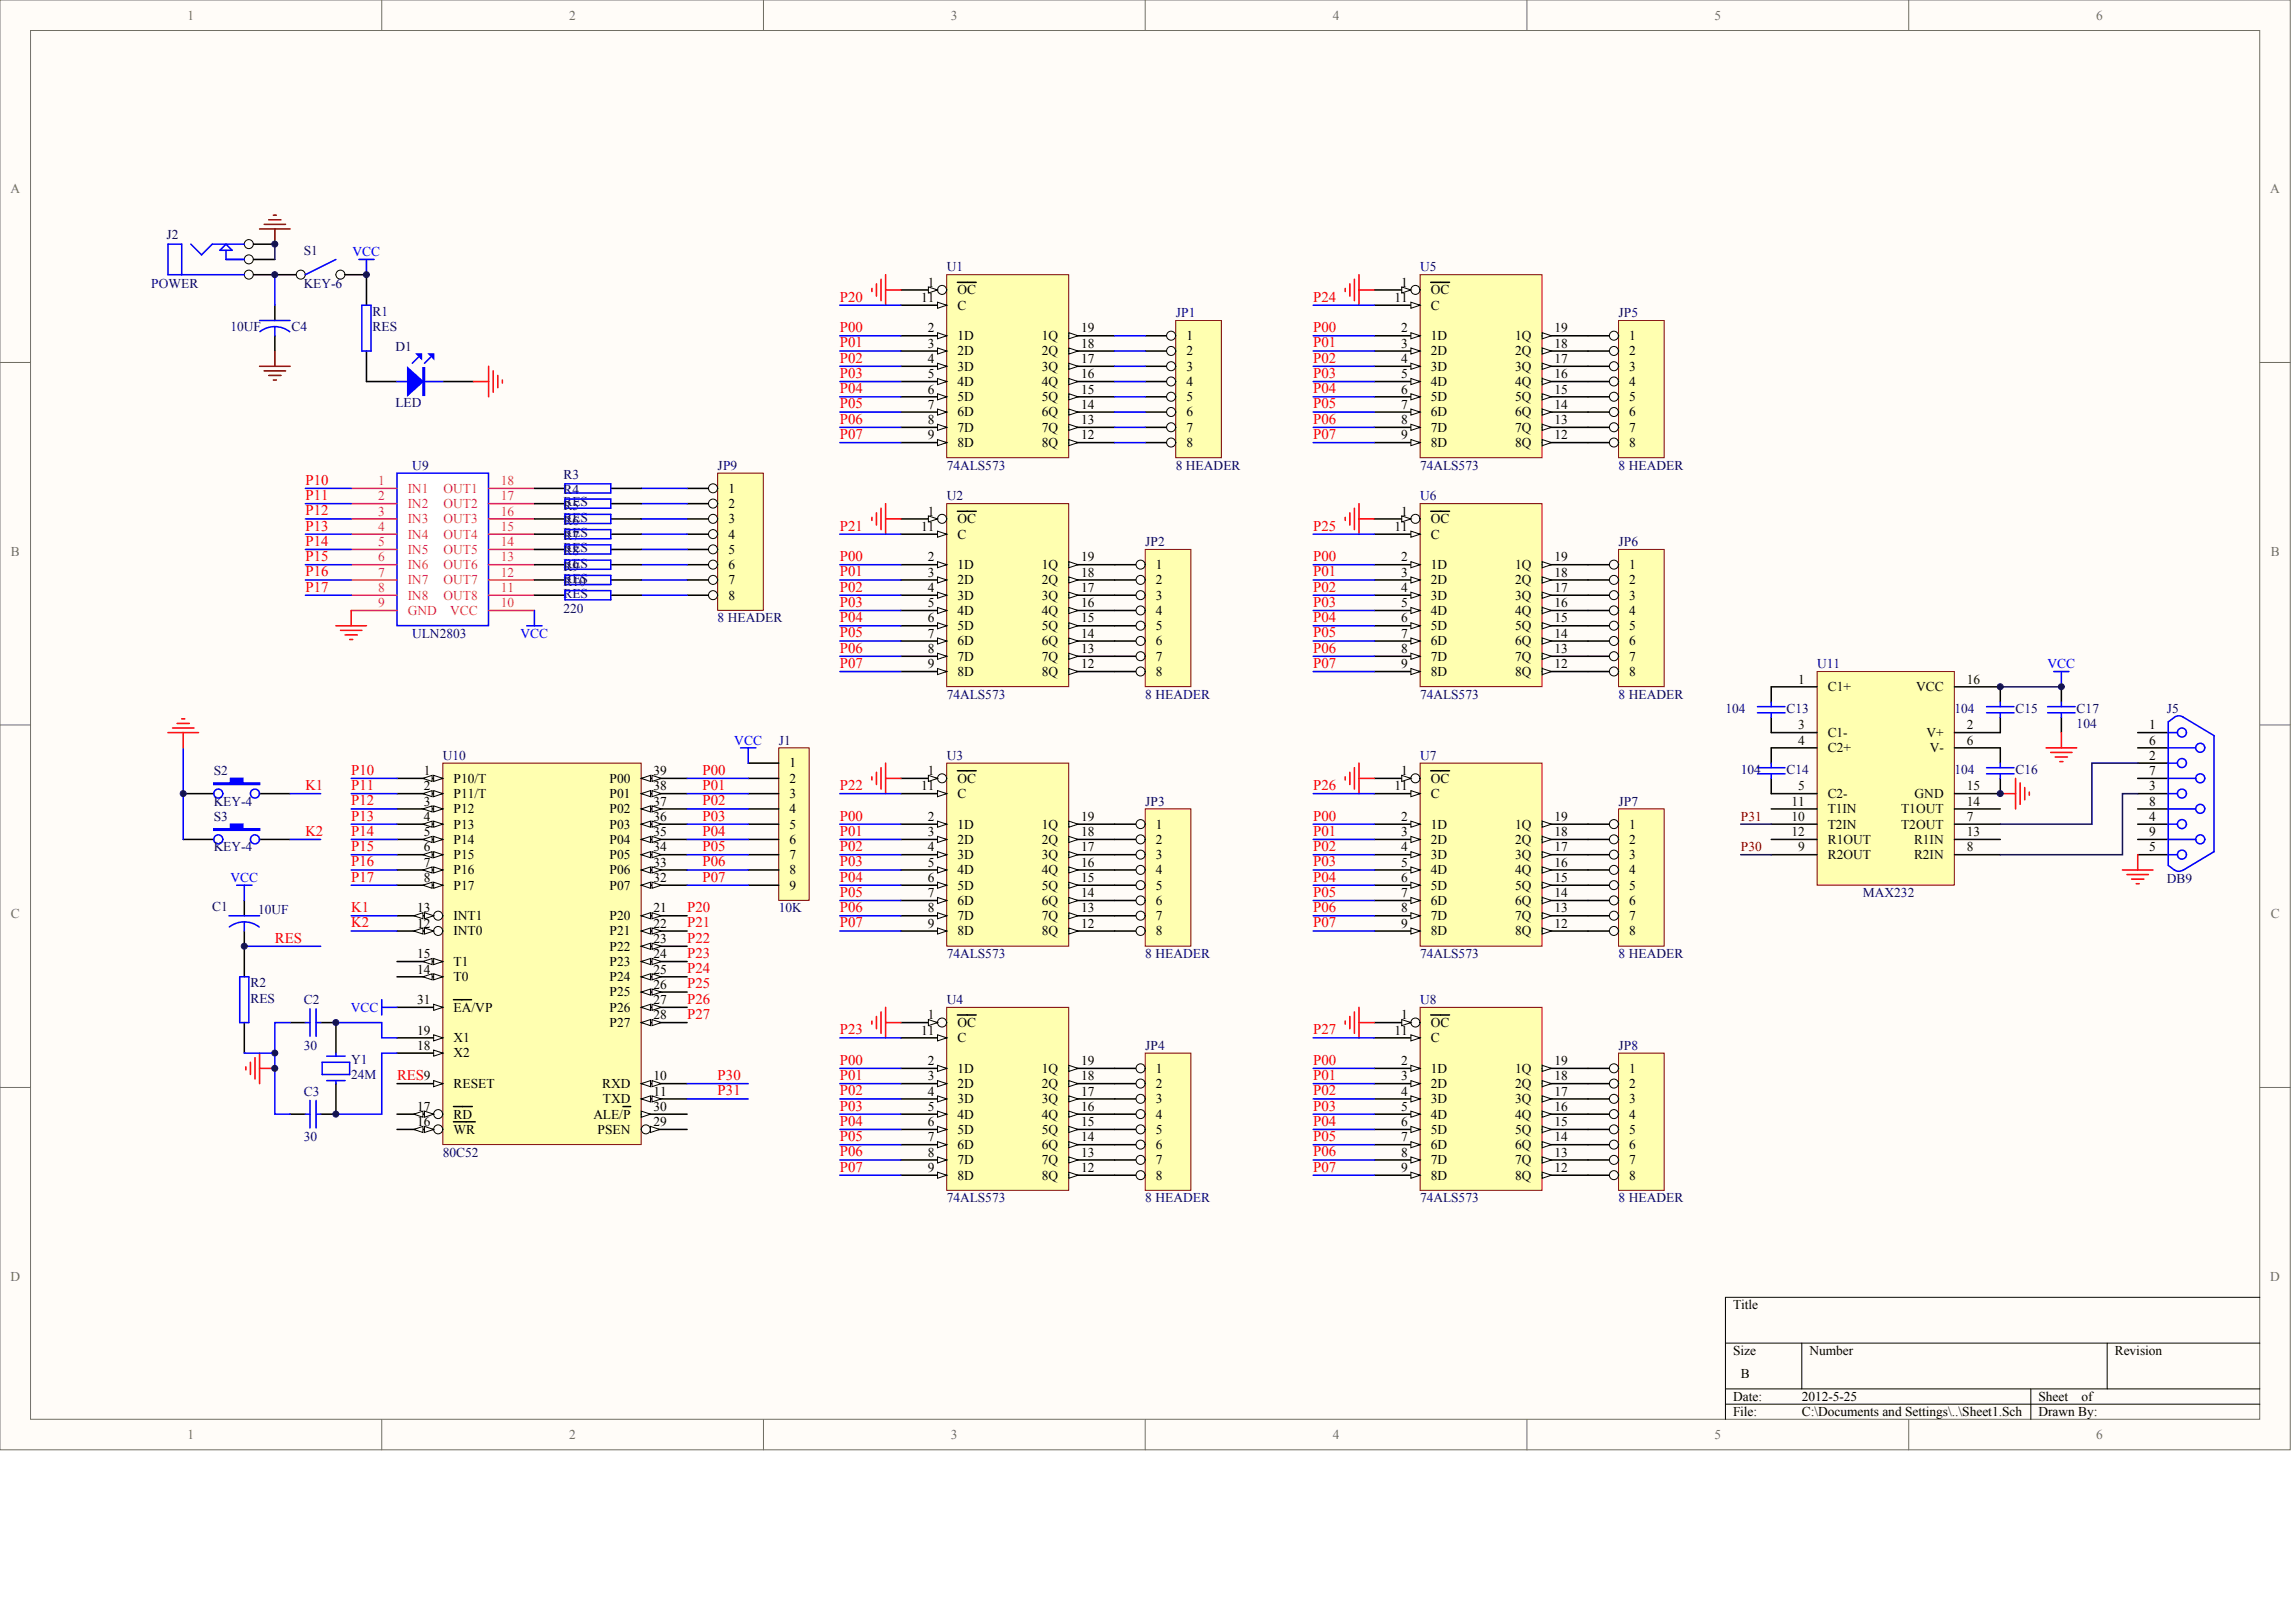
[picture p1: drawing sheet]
<svg xmlns="http://www.w3.org/2000/svg" width="840mm" height="594mm" viewBox="0 0 840 594" stroke-linecap="round" stroke-linejoin="round" font-family="sans-serif">
<defs><g id="words">
<g font-size="5.4" fill="#f00">
<text x="307.5" y="110.4">P20</text>
<text x="480.8" y="110.4">P24</text>
<text x="307.5" y="121.6">P00</text>
<text x="480.8" y="121.6">P00</text>
<text x="307.5" y="127.2">P01</text>
<text x="480.8" y="127.2">P01</text>
<text x="307.5" y="132.8">P02</text>
<text x="480.8" y="132.8">P02</text>
<text x="307.5" y="138.3">P03</text>
<text x="307.5" y="143.9">P04</text>
<text x="480.8" y="138.3">P03</text>
<text x="480.8" y="143.9">P04</text>
<text x="307.5" y="149.5">P05</text>
<text x="480.8" y="149.5">P05</text>
<text x="307.5" y="155.1">P06</text>
<text x="480.8" y="155.1">P06</text>
<text x="307.5" y="160.7">P07</text>
<text x="480.8" y="160.7">P07</text>
<text x="111.8" y="177.5">P10</text>
<text x="111.8" y="183">P11</text>
<text x="111.8" y="188.6">P12</text>
<text x="111.8" y="194.2">P13</text>
<text x="307.5" y="194.2">P21</text>
<text x="480.8" y="194.2">P25</text>
<text x="111.8" y="199.8">P14</text>
<text x="111.8" y="205.4">P15</text>
<text x="307.5" y="205.4">P00</text>
<text x="480.8" y="205.4">P00</text>
<text x="111.8" y="211">P16</text>
<text x="307.5" y="211">P01</text>
<text x="480.8" y="211">P01</text>
<text x="111.8" y="216.6">P17</text>
<text x="307.5" y="216.6">P02</text>
<text x="480.8" y="216.6">P02</text>
<text x="307.5" y="222.1">P03</text>
<text x="307.5" y="227.7">P04</text>
<text x="480.8" y="222.1">P03</text>
<text x="480.8" y="227.7">P04</text>
<text x="307.5" y="233.3">P05</text>
<text x="480.8" y="233.3">P05</text>
<text x="307.5" y="238.9">P06</text>
<text x="480.8" y="238.9">P06</text>
<text x="307.5" y="244.5">P07</text>
<text x="480.8" y="244.5">P07</text>
<text x="128.6" y="283.6">P10</text>
<text x="257.2" y="283.6">P00</text>
<text x="111.8" y="289.2">K1</text>
<text x="128.6" y="289.2">P11</text>
<text x="257.2" y="289.2">P01</text>
<text x="307.5" y="289.2">P22</text>
<text x="480.8" y="289.2">P26</text>
<text x="128.6" y="294.8">P12</text>
<text x="257.2" y="294.8">P02</text>
<text x="111.8" y="306">K2</text>
<text x="128.6" y="300.4">P13</text>
<text x="128.6" y="306">P14</text>
<text x="257.2" y="300.4">P03</text>
<text x="257.2" y="306">P04</text>
<text x="307.5" y="300.4">P00</text>
<text x="307.5" y="306">P01</text>
<text x="480.8" y="300.4">P00</text>
<text x="480.8" y="306">P01</text>
<text x="128.6" y="311.5">P15</text>
<text x="257.2" y="311.5">P05</text>
<text x="307.5" y="311.5">P02</text>
<text x="480.8" y="311.5">P02</text>
<text x="128.6" y="317.1">P16</text>
<text x="257.2" y="317.1">P06</text>
<text x="307.5" y="317.1">P03</text>
<text x="480.8" y="317.1">P03</text>
<text x="128.6" y="322.7">P17</text>
<text x="257.2" y="322.7">P07</text>
<text x="307.5" y="322.7">P04</text>
<text x="480.8" y="322.7">P04</text>
<text x="307.5" y="328.3">P05</text>
<text x="480.8" y="328.3">P05</text>
<text x="128.6" y="333.9">K1</text>
<text x="251.6" y="333.9">P20</text>
<text x="307.5" y="333.9">P06</text>
<text x="480.8" y="333.9">P06</text>
<text x="128.6" y="339.5">K2</text>
<text x="251.6" y="339.5">P21</text>
<text x="307.5" y="339.5">P07</text>
<text x="480.8" y="339.5">P07</text>
<text x="100.6" y="345.1">RES</text>
<text x="251.6" y="345.1">P22</text>
<text x="251.6" y="350.6">P23</text>
<text x="251.6" y="356.2">P24</text>
<text x="251.6" y="361.8">P25</text>
<text x="251.6" y="367.4">P26</text>
<text x="251.6" y="373">P27</text>
<text x="307.5" y="378.6">P23</text>
<text x="480.8" y="378.6">P27</text>
<text x="307.5" y="389.8">P00</text>
<text x="480.8" y="389.8">P00</text>
<text x="145.4" y="395.3">RES9</text>
<text x="262.8" y="395.3">P30</text>
<text x="307.5" y="395.3">P01</text>
<text x="480.8" y="395.3">P01</text>
<text x="262.8" y="400.9">P31</text>
<text x="307.5" y="400.9">P02</text>
<text x="480.8" y="400.9">P02</text>
<text x="307.5" y="406.5">P03</text>
<text x="480.8" y="406.5">P03</text>
<text x="307.5" y="412.1">P04</text>
<text x="480.8" y="412.1">P04</text>
<text x="307.5" y="417.7">P05</text>
<text x="480.8" y="417.7">P05</text>
<text x="307.5" y="423.3">P06</text>
<text x="480.8" y="423.3">P06</text>
<text x="307.5" y="428.9">P07</text>
<text x="480.8" y="428.9">P07</text>
</g>
<g font-size="4.9" fill="#716f64">
<text x="68.7" y="7.2">1</text>
<text x="208.4" y="7.2">2</text>
<text x="348.2" y="7.2">3</text>
<text x="488" y="7.2">4</text>
<text x="627.8" y="7.2">5</text>
<text x="767.5" y="7.2">6</text>
<text x="3.8" y="70.7">A</text>
<text x="831.3" y="70.7">A</text>
<text x="4" y="203.4">B</text>
<text x="831.5" y="203.4">B</text>
<text x="4" y="336.1">C</text>
<text x="831.5" y="336.1">C</text>
<text x="3.8" y="468.7">D</text>
<text x="831.3" y="468.7">D</text>
<text x="68.7" y="526.7">1</text>
<text x="208.4" y="526.7">2</text>
<text x="348.2" y="526.7">3</text>
<text x="488" y="526.7">4</text>
<text x="627.8" y="526.7">5</text>
<text x="767.5" y="526.7">6</text>
</g>
<g font-size="4.9" fill="#000080">
<text x="60.9" y="87.6">J2</text>
<text x="111.3" y="93.2">S1</text>
<text x="346.6" y="99.3">U1</text>
<text x="520" y="99.3">U5</text>
<text x="55.4" y="105.5">POWER</text>
<text x="111.3" y="105.5">KEY-6</text>
<text x="136.4" y="115.6">R1</text>
<text x="430.5" y="116.1">JP1</text>
<text x="592.7" y="116.1">JP5</text>
<text x="84.4" y="121.1">10UF</text>
<text x="106.8" y="121.1">C4</text>
<text x="136.4" y="121.1">RES</text>
<text x="144.8" y="128.4">D1</text>
<text x="144.8" y="149.1">LED</text>
<text x="151" y="172">U9</text>
<text x="262.8" y="172">JP9</text>
<text x="346.6" y="172">74ALS573</text>
<text x="430.5" y="172">8 HEADER</text>
<text x="520" y="172">74ALS573</text>
<text x="592.7" y="172">8 HEADER</text>
<text x="206.3" y="175.3">R3</text>
<text x="206.3" y="185.4">RES</text>
<text x="206.3" y="180.9">R4</text>
<text x="346.6" y="183.2">U2</text>
<text x="520" y="183.2">U6</text>
<text x="206.3" y="191">RES</text>
<text x="206.3" y="186.5">R5</text>
<text x="206.3" y="196.6">RES</text>
<text x="206.3" y="192.1">R6</text>
<text x="206.3" y="197.7">R7</text>
<text x="206.3" y="202.1">RES</text>
<text x="206.3" y="203.3">R8</text>
<text x="419.3" y="199.9">JP2</text>
<text x="592.7" y="199.9">JP6</text>
<text x="206.3" y="207.7">RES</text>
<text x="206.3" y="208.9">R9</text>
<text x="206.3" y="213.3">RES</text>
<text x="206.3" y="214.4">R10</text>
<text x="206.3" y="218.9">RES</text>
<text x="206.3" y="224.5">220</text>
<text x="262.8" y="227.8">8 HEADER</text>
<text x="151" y="233.4">ULN2803</text>
<text x="665.3" y="244.6">U11</text>
<text x="346.6" y="255.8">74ALS573</text>
<text x="419.3" y="255.8">8 HEADER</text>
<text x="520" y="255.8">74ALS573</text>
<text x="592.7" y="255.8">8 HEADER</text>
<text x="631.8" y="260.8">104</text>
<text x="654.2" y="260.8">C13</text>
<text x="715.7" y="260.8">104</text>
<text x="738" y="260.8">C15</text>
<text x="760.4" y="260.8">C17</text>
<text x="793.4" y="260.8">J5</text>
<text x="760.4" y="266.4">104</text>
<text x="285.1" y="272.5">J1</text>
<text x="162.1" y="278.1">U10</text>
<text x="346.6" y="278.1">U3</text>
<text x="520" y="278.1">U7</text>
<text x="78.3" y="283.7">S2</text>
<text x="637.4" y="283.2">104</text>
<text x="654.2" y="283.2">C14</text>
<text x="715.7" y="283.2">104</text>
<text x="738" y="283.2">C16</text>
<text x="78.3" y="294.9">KEY-4</text>
<text x="419.3" y="294.9">JP3</text>
<text x="592.7" y="294.9">JP7</text>
<text x="78.3" y="300.5">S3</text>
<text x="78.3" y="311.6">KEY-4</text>
<text x="793.4" y="323.4">DB9</text>
<text x="682.1" y="328.4">MAX232</text>
<text x="77.7" y="333.4">C1</text>
<text x="94.5" y="334.6">10UF</text>
<text x="285.1" y="334">10K</text>
<text x="346.6" y="350.8">74ALS573</text>
<text x="419.3" y="350.8">8 HEADER</text>
<text x="520" y="350.8">74ALS573</text>
<text x="592.7" y="350.8">8 HEADER</text>
<text x="91.7" y="361.4">R2</text>
<text x="91.7" y="367">RES</text>
<text x="111.3" y="367.5">C2</text>
<text x="346.6" y="367.5">U4</text>
<text x="520" y="367.5">U8</text>
<text x="111.3" y="384.3">30</text>
<text x="128.6" y="389.3">Y1</text>
<text x="419.3" y="384.3">JP4</text>
<text x="592.7" y="384.3">JP8</text>
<text x="128.6" y="394.9">24M</text>
<text x="111.3" y="401">C3</text>
<text x="111.3" y="417.8">30</text>
<text x="162.1" y="423.4">80C52</text>
<text x="346.6" y="440.1">74ALS573</text>
<text x="419.3" y="440.1">8 HEADER</text>
<text x="520" y="440.1">74ALS573</text>
<text x="592.7" y="440.1">8 HEADER</text>
</g>
<g font-size="4.9" fill="#00f">
<text x="129.1" y="93.8">VCC</text>
<text x="190.6" y="233.4">VCC</text>
<text x="749.7" y="244.6">VCC</text>
<text x="268.9" y="272.5">VCC</text>
<text x="84.4" y="322.8">VCC</text>
<text x="128.5" y="370.3">VCC</text>
</g>
<g font-size="4.9">
<text x="339.7" y="104.9">1</text>
<text x="350.6" y="107.7">OC</text>
<text x="513" y="104.9">1</text>
<text x="523.9" y="107.7">OC</text>
<text x="337.3" y="110.5">11</text>
<text x="350.6" y="113.3">C</text>
<text x="510.6" y="110.5">11</text>
<text x="523.9" y="113.3">C</text>
<text x="339.7" y="121.7">2</text>
<text x="350.6" y="124.5">1D</text>
<text x="381.4" y="124.5">1Q</text>
<text x="395.8" y="121.7">19</text>
<text x="434.4" y="124.5">1</text>
<text x="513" y="121.7">2</text>
<text x="523.9" y="124.5">1D</text>
<text x="554.7" y="124.5">1Q</text>
<text x="569.2" y="121.7">19</text>
<text x="596.6" y="124.5">1</text>
<text x="339.7" y="127.3">3</text>
<text x="350.6" y="130.1">2D</text>
<text x="381.4" y="130.1">2Q</text>
<text x="395.8" y="127.3">18</text>
<text x="434.4" y="130.1">2</text>
<text x="513" y="127.3">3</text>
<text x="523.9" y="130.1">2D</text>
<text x="554.7" y="130.1">2Q</text>
<text x="569.2" y="127.3">18</text>
<text x="596.6" y="130.1">2</text>
<text x="339.7" y="132.9">4</text>
<text x="350.6" y="135.7">3D</text>
<text x="381.4" y="135.7">3Q</text>
<text x="395.8" y="132.9">17</text>
<text x="434.4" y="135.7">3</text>
<text x="513" y="132.9">4</text>
<text x="523.9" y="135.7">3D</text>
<text x="554.7" y="135.7">3Q</text>
<text x="569.2" y="132.9">17</text>
<text x="596.6" y="135.7">3</text>
<text x="339.7" y="138.5">5</text>
<text x="350.6" y="141.3">4D</text>
<text x="381.4" y="141.3">4Q</text>
<text x="395.8" y="138.5">16</text>
<text x="434.4" y="141.3">4</text>
<text x="513" y="138.5">5</text>
<text x="523.9" y="141.3">4D</text>
<text x="554.7" y="141.3">4Q</text>
<text x="569.2" y="138.5">16</text>
<text x="596.6" y="141.3">4</text>
<text x="339.7" y="144">6</text>
<text x="339.7" y="149.6">7</text>
<text x="350.6" y="146.8">5D</text>
<text x="381.4" y="146.8">5Q</text>
<text x="395.8" y="144">15</text>
<text x="395.8" y="149.6">14</text>
<text x="434.4" y="146.8">5</text>
<text x="513" y="144">6</text>
<text x="513" y="149.6">7</text>
<text x="523.9" y="146.8">5D</text>
<text x="554.7" y="146.8">5Q</text>
<text x="569.2" y="144">15</text>
<text x="569.2" y="149.6">14</text>
<text x="596.6" y="146.8">5</text>
<text x="339.7" y="155.2">8</text>
<text x="350.6" y="152.4">6D</text>
<text x="381.4" y="152.4">6Q</text>
<text x="395.8" y="155.2">13</text>
<text x="434.4" y="152.4">6</text>
<text x="513" y="155.2">8</text>
<text x="523.9" y="152.4">6D</text>
<text x="554.7" y="152.4">6Q</text>
<text x="569.2" y="155.2">13</text>
<text x="596.6" y="152.4">6</text>
<text x="339.7" y="160.8">9</text>
<text x="350.6" y="158">7D</text>
<text x="381.4" y="158">7Q</text>
<text x="395.8" y="160.8">12</text>
<text x="434.4" y="158">7</text>
<text x="513" y="160.8">9</text>
<text x="523.9" y="158">7D</text>
<text x="554.7" y="158">7Q</text>
<text x="569.2" y="160.8">12</text>
<text x="596.6" y="158">7</text>
<text x="350.6" y="163.6">8D</text>
<text x="381.4" y="163.6">8Q</text>
<text x="434.4" y="163.6">8</text>
<text x="523.9" y="163.6">8D</text>
<text x="554.7" y="163.6">8Q</text>
<text x="596.6" y="163.6">8</text>
<text x="266.7" y="180.4">1</text>
<text x="266.7" y="185.9">2</text>
<text x="266.7" y="191.5">3</text>
<text x="339.7" y="188.7">1</text>
<text x="350.6" y="191.5">OC</text>
<text x="513" y="188.7">1</text>
<text x="523.9" y="191.5">OC</text>
<text x="266.7" y="197.1">4</text>
<text x="337.3" y="194.3">11</text>
<text x="350.6" y="197.1">C</text>
<text x="510.6" y="194.3">11</text>
<text x="523.9" y="197.1">C</text>
<text x="266.7" y="202.7">5</text>
<text x="266.7" y="208.3">6</text>
<text x="339.7" y="205.5">2</text>
<text x="350.6" y="208.3">1D</text>
<text x="381.4" y="208.3">1Q</text>
<text x="395.8" y="205.5">19</text>
<text x="423.2" y="208.3">1</text>
<text x="513" y="205.5">2</text>
<text x="523.9" y="208.3">1D</text>
<text x="554.7" y="208.3">1Q</text>
<text x="569.2" y="205.5">19</text>
<text x="596.6" y="208.3">1</text>
<text x="266.7" y="213.9">7</text>
<text x="339.7" y="211.1">3</text>
<text x="350.6" y="213.9">2D</text>
<text x="381.4" y="213.9">2Q</text>
<text x="395.8" y="211.1">18</text>
<text x="423.2" y="213.9">2</text>
<text x="513" y="211.1">3</text>
<text x="523.9" y="213.9">2D</text>
<text x="554.7" y="213.9">2Q</text>
<text x="569.2" y="211.1">18</text>
<text x="596.6" y="213.9">2</text>
<text x="266.7" y="219.5">8</text>
<text x="339.7" y="216.7">4</text>
<text x="350.6" y="219.5">3D</text>
<text x="381.4" y="219.5">3Q</text>
<text x="395.8" y="216.7">17</text>
<text x="423.2" y="219.5">3</text>
<text x="513" y="216.7">4</text>
<text x="523.9" y="219.5">3D</text>
<text x="554.7" y="219.5">3Q</text>
<text x="569.2" y="216.7">17</text>
<text x="596.6" y="219.5">3</text>
<text x="339.7" y="222.3">5</text>
<text x="339.7" y="227.8">6</text>
<text x="350.6" y="225.1">4D</text>
<text x="381.4" y="225.1">4Q</text>
<text x="395.8" y="222.3">16</text>
<text x="395.8" y="227.8">15</text>
<text x="423.2" y="225.1">4</text>
<text x="513" y="222.3">5</text>
<text x="513" y="227.8">6</text>
<text x="523.9" y="225.1">4D</text>
<text x="554.7" y="225.1">4Q</text>
<text x="569.2" y="222.3">16</text>
<text x="569.2" y="227.8">15</text>
<text x="596.6" y="225.1">4</text>
<text x="339.7" y="233.4">7</text>
<text x="350.6" y="230.6">5D</text>
<text x="381.4" y="230.6">5Q</text>
<text x="395.8" y="233.4">14</text>
<text x="423.2" y="230.6">5</text>
<text x="513" y="233.4">7</text>
<text x="523.9" y="230.6">5D</text>
<text x="554.7" y="230.6">5Q</text>
<text x="569.2" y="233.4">14</text>
<text x="596.6" y="230.6">5</text>
<text x="339.7" y="239">8</text>
<text x="350.6" y="236.2">6D</text>
<text x="381.4" y="236.2">6Q</text>
<text x="395.8" y="239">13</text>
<text x="423.2" y="236.2">6</text>
<text x="513" y="239">8</text>
<text x="523.9" y="236.2">6D</text>
<text x="554.7" y="236.2">6Q</text>
<text x="569.2" y="239">13</text>
<text x="596.6" y="236.2">6</text>
<text x="339.7" y="244.6">9</text>
<text x="350.6" y="241.8">7D</text>
<text x="381.4" y="241.8">7Q</text>
<text x="395.8" y="244.6">12</text>
<text x="423.2" y="241.8">7</text>
<text x="513" y="244.6">9</text>
<text x="523.9" y="241.8">7D</text>
<text x="554.7" y="241.8">7Q</text>
<text x="569.2" y="244.6">12</text>
<text x="596.6" y="241.8">7</text>
<text x="350.6" y="247.4">8D</text>
<text x="381.4" y="247.4">8Q</text>
<text x="423.2" y="247.4">8</text>
<text x="523.9" y="247.4">8D</text>
<text x="554.7" y="247.4">8Q</text>
<text x="596.6" y="247.4">8</text>
<text x="787" y="267">1</text>
<text x="787" y="272.5">6</text>
<text x="289.1" y="280.9">1</text>
<text x="787" y="278.1">2</text>
<text x="155.2" y="283.7">1</text>
<text x="166.1" y="286.5">P10/T</text>
<text x="223.2" y="286.5">P00</text>
<text x="239.3" y="283.7">39</text>
<text x="289.1" y="286.5">2</text>
<text x="339.7" y="283.7">1</text>
<text x="350.6" y="286.5">OC</text>
<text x="513" y="283.7">1</text>
<text x="523.9" y="286.5">OC</text>
<text x="787" y="283.7">7</text>
<text x="155.2" y="289.3">2</text>
<text x="166.1" y="292.1">P11/T</text>
<text x="223.2" y="292.1">P01</text>
<text x="239.3" y="289.3">38</text>
<text x="289.1" y="292.1">3</text>
<text x="337.3" y="289.3">11</text>
<text x="350.6" y="292.1">C</text>
<text x="510.6" y="289.3">11</text>
<text x="523.9" y="292.1">C</text>
<text x="787" y="289.3">3</text>
<text x="155.2" y="294.9">3</text>
<text x="166.1" y="297.7">P12</text>
<text x="223.2" y="297.7">P02</text>
<text x="239.3" y="294.9">37</text>
<text x="289.1" y="297.7">4</text>
<text x="787" y="294.9">8</text>
<text x="155.2" y="300.5">4</text>
<text x="166.1" y="303.3">P13</text>
<text x="223.2" y="303.3">P03</text>
<text x="239.3" y="300.5">36</text>
<text x="289.1" y="303.3">5</text>
<text x="339.7" y="300.5">2</text>
<text x="350.6" y="303.3">1D</text>
<text x="381.4" y="303.3">1Q</text>
<text x="395.8" y="300.5">19</text>
<text x="423.2" y="303.3">1</text>
<text x="513" y="300.5">2</text>
<text x="523.9" y="303.3">1D</text>
<text x="554.7" y="303.3">1Q</text>
<text x="569.2" y="300.5">19</text>
<text x="596.6" y="303.3">1</text>
<text x="787" y="300.5">4</text>
<text x="155.2" y="306.1">5</text>
<text x="155.2" y="311.6">6</text>
<text x="166.1" y="308.9">P14</text>
<text x="223.2" y="308.9">P04</text>
<text x="239.3" y="306.1">35</text>
<text x="239.3" y="311.6">34</text>
<text x="289.1" y="308.9">6</text>
<text x="339.7" y="306.1">3</text>
<text x="339.7" y="311.6">4</text>
<text x="350.6" y="308.9">2D</text>
<text x="381.4" y="308.9">2Q</text>
<text x="395.8" y="306.1">18</text>
<text x="395.8" y="311.6">17</text>
<text x="423.2" y="308.9">2</text>
<text x="513" y="306.1">3</text>
<text x="513" y="311.6">4</text>
<text x="523.9" y="308.9">2D</text>
<text x="554.7" y="308.9">2Q</text>
<text x="569.2" y="306.1">18</text>
<text x="569.2" y="311.6">17</text>
<text x="596.6" y="308.9">2</text>
<text x="787" y="306.1">9</text>
<text x="787" y="311.6">5</text>
<text x="155.2" y="317.2">7</text>
<text x="166.1" y="314.4">P15</text>
<text x="223.2" y="314.4">P05</text>
<text x="239.3" y="317.2">33</text>
<text x="289.1" y="314.4">7</text>
<text x="339.7" y="317.2">5</text>
<text x="350.6" y="314.4">3D</text>
<text x="381.4" y="314.4">3Q</text>
<text x="395.8" y="317.2">16</text>
<text x="423.2" y="314.4">3</text>
<text x="513" y="317.2">5</text>
<text x="523.9" y="314.4">3D</text>
<text x="554.7" y="314.4">3Q</text>
<text x="569.2" y="317.2">16</text>
<text x="596.6" y="314.4">3</text>
<text x="155.2" y="322.8">8</text>
<text x="166.1" y="320">P16</text>
<text x="223.2" y="320">P06</text>
<text x="239.3" y="322.8">32</text>
<text x="289.1" y="320">8</text>
<text x="339.7" y="322.8">6</text>
<text x="350.6" y="320">4D</text>
<text x="381.4" y="320">4Q</text>
<text x="395.8" y="322.8">15</text>
<text x="423.2" y="320">4</text>
<text x="513" y="322.8">6</text>
<text x="523.9" y="320">4D</text>
<text x="554.7" y="320">4Q</text>
<text x="569.2" y="322.8">15</text>
<text x="596.6" y="320">4</text>
<text x="166.1" y="325.6">P17</text>
<text x="223.2" y="325.6">P07</text>
<text x="289.1" y="325.6">9</text>
<text x="339.7" y="328.4">7</text>
<text x="350.6" y="325.6">5D</text>
<text x="381.4" y="325.6">5Q</text>
<text x="395.8" y="328.4">14</text>
<text x="423.2" y="325.6">5</text>
<text x="513" y="328.4">7</text>
<text x="523.9" y="325.6">5D</text>
<text x="554.7" y="325.6">5Q</text>
<text x="569.2" y="328.4">14</text>
<text x="596.6" y="325.6">5</text>
<text x="152.7" y="334">13</text>
<text x="239.3" y="334">21</text>
<text x="339.7" y="334">8</text>
<text x="350.6" y="331.2">6D</text>
<text x="381.4" y="331.2">6Q</text>
<text x="395.8" y="334">13</text>
<text x="423.2" y="331.2">6</text>
<text x="513" y="334">8</text>
<text x="523.9" y="331.2">6D</text>
<text x="554.7" y="331.2">6Q</text>
<text x="569.2" y="334">13</text>
<text x="596.6" y="331.2">6</text>
<text x="152.7" y="339.6">12</text>
<text x="166.1" y="336.8">INT1</text>
<text x="223.2" y="336.8">P20</text>
<text x="239.3" y="339.6">22</text>
<text x="339.7" y="339.6">9</text>
<text x="350.6" y="336.8">7D</text>
<text x="381.4" y="336.8">7Q</text>
<text x="395.8" y="339.6">12</text>
<text x="423.2" y="336.8">7</text>
<text x="513" y="339.6">9</text>
<text x="523.9" y="336.8">7D</text>
<text x="554.7" y="336.8">7Q</text>
<text x="569.2" y="339.6">12</text>
<text x="596.6" y="336.8">7</text>
<text x="166.1" y="342.4">INT0</text>
<text x="223.2" y="342.4">P21</text>
<text x="223.2" y="348">P22</text>
<text x="239.3" y="345.2">23</text>
<text x="350.6" y="342.4">8D</text>
<text x="381.4" y="342.4">8Q</text>
<text x="423.2" y="342.4">8</text>
<text x="523.9" y="342.4">8D</text>
<text x="554.7" y="342.4">8Q</text>
<text x="596.6" y="342.4">8</text>
<text x="152.7" y="350.8">15</text>
<text x="166.1" y="353.5">T1</text>
<text x="223.2" y="353.5">P23</text>
<text x="239.3" y="350.8">24</text>
<text x="152.7" y="356.3">14</text>
<text x="166.1" y="359.1">T0</text>
<text x="223.2" y="359.1">P24</text>
<text x="239.3" y="356.3">25</text>
<text x="223.2" y="364.7">P25</text>
<text x="239.3" y="361.9">26</text>
<text x="152.7" y="367.5">31</text>
<text x="166.1" y="370.3">EA/VP</text>
<text x="223.2" y="370.3">P26</text>
<text x="239.3" y="367.5">27</text>
<text x="223.2" y="375.9">P27</text>
<text x="239.3" y="373.1">28</text>
<text x="339.7" y="373.1">1</text>
<text x="350.6" y="375.9">OC</text>
<text x="513" y="373.1">1</text>
<text x="523.9" y="375.9">OC</text>
<text x="152.7" y="378.7">19</text>
<text x="166.1" y="381.5">X1</text>
<text x="337.3" y="378.7">11</text>
<text x="350.6" y="381.5">C</text>
<text x="510.6" y="378.7">11</text>
<text x="523.9" y="381.5">C</text>
<text x="152.7" y="384.3">18</text>
<text x="166.1" y="387.1">X2</text>
<text x="339.7" y="389.9">2</text>
<text x="395.8" y="389.9">19</text>
<text x="513" y="389.9">2</text>
<text x="569.2" y="389.9">19</text>
<text x="239.3" y="395.5">10</text>
<text x="339.7" y="395.5">3</text>
<text x="350.6" y="392.7">1D</text>
<text x="381.4" y="392.7">1Q</text>
<text x="395.8" y="395.5">18</text>
<text x="423.2" y="392.7">1</text>
<text x="513" y="395.5">3</text>
<text x="523.9" y="392.7">1D</text>
<text x="554.7" y="392.7">1Q</text>
<text x="569.2" y="395.5">18</text>
<text x="596.6" y="392.7">1</text>
<text x="166.1" y="398.2">RESET</text>
<text x="220.5" y="398.2">RXD</text>
<text x="239.3" y="401">11</text>
<text x="339.7" y="401">4</text>
<text x="350.6" y="398.2">2D</text>
<text x="381.4" y="398.2">2Q</text>
<text x="395.8" y="401">17</text>
<text x="423.2" y="398.2">2</text>
<text x="513" y="401">4</text>
<text x="523.9" y="398.2">2D</text>
<text x="554.7" y="398.2">2Q</text>
<text x="569.2" y="401">17</text>
<text x="596.6" y="398.2">2</text>
<text x="152.7" y="406.6">17</text>
<text x="220.7" y="403.8">TXD</text>
<text x="239.3" y="406.6">30</text>
<text x="339.7" y="406.6">5</text>
<text x="350.6" y="403.8">3D</text>
<text x="381.4" y="403.8">3Q</text>
<text x="395.8" y="406.6">16</text>
<text x="423.2" y="403.8">3</text>
<text x="513" y="406.6">5</text>
<text x="523.9" y="403.8">3D</text>
<text x="554.7" y="403.8">3Q</text>
<text x="569.2" y="406.6">16</text>
<text x="596.6" y="403.8">3</text>
<text x="152.7" y="412.2">16</text>
<text x="166.1" y="409.4">RD</text>
<text x="217.3" y="409.4">ALE/P</text>
<text x="239.3" y="412.2">29</text>
<text x="339.7" y="412.2">6</text>
<text x="350.6" y="409.4">4D</text>
<text x="381.4" y="409.4">4Q</text>
<text x="395.8" y="412.2">15</text>
<text x="423.2" y="409.4">4</text>
<text x="513" y="412.2">6</text>
<text x="523.9" y="409.4">4D</text>
<text x="554.7" y="409.4">4Q</text>
<text x="569.2" y="412.2">15</text>
<text x="596.6" y="409.4">4</text>
<text x="166.1" y="415">WR</text>
<text x="218.8" y="415">PSEN</text>
<text x="339.7" y="417.8">7</text>
<text x="350.6" y="415">5D</text>
<text x="381.4" y="415">5Q</text>
<text x="395.8" y="417.8">14</text>
<text x="423.2" y="415">5</text>
<text x="513" y="417.8">7</text>
<text x="523.9" y="415">5D</text>
<text x="554.7" y="415">5Q</text>
<text x="569.2" y="417.8">14</text>
<text x="596.6" y="415">5</text>
<text x="339.7" y="423.4">8</text>
<text x="350.6" y="420.6">6D</text>
<text x="381.4" y="420.6">6Q</text>
<text x="395.8" y="423.4">13</text>
<text x="423.2" y="420.6">6</text>
<text x="513" y="423.4">8</text>
<text x="523.9" y="420.6">6D</text>
<text x="554.7" y="420.6">6Q</text>
<text x="569.2" y="423.4">13</text>
<text x="596.6" y="420.6">6</text>
<text x="339.7" y="429">9</text>
<text x="350.6" y="426.2">7D</text>
<text x="350.6" y="431.8">8D</text>
<text x="381.4" y="426.2">7Q</text>
<text x="381.4" y="431.8">8Q</text>
<text x="395.8" y="429">12</text>
<text x="423.2" y="426.2">7</text>
<text x="423.2" y="431.8">8</text>
<text x="513" y="429">9</text>
<text x="523.9" y="426.2">7D</text>
<text x="523.9" y="431.8">8D</text>
<text x="554.7" y="426.2">7Q</text>
<text x="554.7" y="431.8">8Q</text>
<text x="569.2" y="429">12</text>
<text x="596.6" y="426.2">7</text>
<text x="596.6" y="431.8">8</text>
<text x="634.6" y="479.3">Title</text>
<text x="634.6" y="496">Size</text>
<text x="662.5" y="496">Number</text>
<text x="774.4" y="496">Revision</text>
<text x="637.4" y="504.4">B</text>
<text x="634.6" y="512.8">Date:</text>
<text x="659.7" y="512.8">2012-5-25</text>
<text x="746.4" y="512.8">Sheet</text>
<text x="762.2" y="512.8">of</text>
<text x="634.6" y="518.4">File:</text>
<text x="659.7" y="518.4">C:\Documents and Settings\..\Sheet1.Sch</text>
<text x="746.4" y="518.4">Drawn By:</text>
</g>
<g font-size="4.9" fill="#da2467">
<text x="138.4" y="177.6">1</text>
<text x="183.4" y="177.6">18</text>
<text x="138.4" y="183.2">2</text>
<text x="149.3" y="180.4">IN1</text>
<text x="149.3" y="185.9">IN2</text>
<text x="162.4" y="180.4">OUT1</text>
<text x="162.4" y="185.9">OUT2</text>
<text x="183.4" y="183.2">17</text>
<text x="138.4" y="188.7">3</text>
<text x="149.3" y="191.5">IN3</text>
<text x="162.4" y="191.5">OUT3</text>
<text x="183.4" y="188.7">16</text>
<text x="138.4" y="194.3">4</text>
<text x="149.3" y="197.1">IN4</text>
<text x="162.4" y="197.1">OUT4</text>
<text x="183.4" y="194.3">15</text>
<text x="138.4" y="199.9">5</text>
<text x="149.3" y="202.7">IN5</text>
<text x="162.4" y="202.7">OUT5</text>
<text x="183.4" y="199.9">14</text>
<text x="138.4" y="205.5">6</text>
<text x="149.3" y="208.3">IN6</text>
<text x="162.4" y="208.3">OUT6</text>
<text x="183.4" y="205.5">13</text>
<text x="138.4" y="211.1">7</text>
<text x="149.3" y="213.9">IN7</text>
<text x="162.4" y="213.9">OUT7</text>
<text x="183.4" y="211.1">12</text>
<text x="138.4" y="216.7">8</text>
<text x="149.3" y="219.5">IN8</text>
<text x="162.4" y="219.5">OUT8</text>
<text x="183.4" y="216.7">11</text>
<text x="138.4" y="222.3">9</text>
<text x="149.3" y="225.1">GND</text>
<text x="164.8" y="225.1">VCC</text>
<text x="183.4" y="222.3">10</text>
</g>
<g font-size="4.9" fill="#080d02">
<text x="658.4" y="250.2">1</text>
<text x="720.1" y="250.2">16</text>
<text x="669.3" y="253">C1+</text>
<text x="701.6" y="253">VCC</text>
<text x="658.4" y="267">3</text>
<text x="669.3" y="269.7">C1-</text>
<text x="705.4" y="269.7">V+</text>
<text x="720.1" y="267">2</text>
<text x="658.4" y="272.5">4</text>
<text x="669.3" y="275.3">C2+</text>
<text x="706.6" y="275.3">V-</text>
<text x="720.1" y="272.5">6</text>
<text x="658.4" y="289.3">5</text>
<text x="669.3" y="292.1">C2-</text>
<text x="701" y="292.1">GND</text>
<text x="720.1" y="289.3">15</text>
<text x="655.9" y="294.9">11</text>
<text x="669.3" y="297.7">T1IN</text>
<text x="696.1" y="297.7">T1OUT</text>
<text x="720.1" y="294.9">14</text>
<text x="655.9" y="300.5">10</text>
<text x="669.3" y="303.3">T2IN</text>
<text x="696.1" y="303.3">T2OUT</text>
<text x="720.1" y="300.5">7</text>
<text x="655.9" y="306.1">12</text>
<text x="658.4" y="311.6">9</text>
<text x="669.3" y="308.9">R1OUT</text>
<text x="700.8" y="308.9">R1IN</text>
<text x="720.1" y="311.6">8</text>
<text x="720.1" y="306.1">13</text>
<text x="669.3" y="314.4">R2OUT</text>
<text x="700.8" y="314.4">R2IN</text>
</g>
<g font-size="4.9" fill="#800000">
<text x="637.4" y="300.5">P31</text>
<text x="637.4" y="311.6">P30</text>
</g>
</g></defs>
<g fill="#fffcf8" stroke="#716f64" stroke-width=".37">
<path d="M0 0h838.6v530.7h-838.6z"/>
<path d="M11.2 11.2h816.2v508.3h-816.2z"/>
</g>
<g fill="none" stroke="#716f64" stroke-width=".37">
<path d="M139.8 0v11.2M279.6 0v11.2M419.3 0v11.2M559.1 0v11.2M698.9 0v11.2M0 132.7h11.2M827.5 132.7h11.2M0 265.4h11.2M827.5 265.4h11.2M0 398.1h11.2M827.5 398.1h11.2M139.8 519.6v11.1"/>
<path d="M279.6 519.6v11.1M419.3 519.6v11.1M559.1 519.6v11.1M698.9 519.6v11.1"/>
</g>
<path d="M827.5 474.9h-195.7v44.7M631.8 491.6h195.7M659.7 491.6v16.8M771.6 491.6v16.8M631.8 508.4h195.7M631.8 514h195.7M743.6 508.4v11.2" fill="none" stroke="#000" stroke-width=".37"/>
<path d="M145.4 173.2h33.5v55.8h-33.5z" fill="#fff" stroke="#00f" stroke-width=".56"/>
<g fill="none" stroke="#da2467" stroke-width=".56">
<path d="M128.6 178.8h16.8M178.9 178.8h16.8M128.6 184.4h16.8M128.6 189.9h16.8M128.6 195.5h16.8M178.9 184.4h16.8M178.9 189.9h16.8M178.9 195.5h16.8M128.6 201.1h16.8M128.6 206.7h16.8M128.6 212.3h16.8M128.6 217.9h16.8"/>
<path d="M178.9 201.1h16.8M178.9 206.7h16.8M178.9 212.3h16.8M178.9 217.9h16.8M128.6 223.5h16.8M178.9 223.5h16.8"/>
</g>
<path d="M346.6 100.6h44.7v66.9h-44.7z" fill="#ffffb0" stroke="#800000" stroke-width=".37"/>
<path d="M329.9 106.1h16.7" fill="none" stroke="#000" stroke-width=".56"/>
<circle cx="344.9" cy="106.1" r="1.65" fill="#fffcf8" stroke="#000" stroke-width=".37"/>
<path d="M339.9 105l3.4 1.1-3.4 1.2z" fill="#fffcf8" stroke="#000" stroke-width=".37"/>
<path d="M329.9 111.7h16.7M350.6 103.3h6.8" fill="none" stroke="#000" stroke-width=".56"/>
<path d="M343.3 110.6l3.3 1.1-3.3 1.1z" fill="#fffcf8" stroke="#000" stroke-width=".37"/>
<path d="M329.9 122.9h16.7" fill="none" stroke="#000" stroke-width=".56"/>
<path d="M343.3 121.8l3.3 1.1-3.3 1.1z" fill="#fffcf8" stroke="#000" stroke-width=".37"/>
<path d="M329.9 128.5h16.7" fill="none" stroke="#000" stroke-width=".56"/>
<path d="M343.3 127.4l3.3 1.1-3.3 1.1z" fill="#fffcf8" stroke="#000" stroke-width=".37"/>
<path d="M329.9 134.1h16.7" fill="none" stroke="#000" stroke-width=".56"/>
<path d="M343.3 133l3.3 1.1-3.3 1.1z" fill="#fffcf8" stroke="#000" stroke-width=".37"/>
<path d="M329.9 139.7h16.7" fill="none" stroke="#000" stroke-width=".56"/>
<path d="M343.3 138.5l3.3 1.2-3.3 1.1z" fill="#fffcf8" stroke="#000" stroke-width=".37"/>
<path d="M329.9 145.2h16.7" fill="none" stroke="#000" stroke-width=".56"/>
<path d="M343.3 144.1l3.3 1.1-3.3 1.2z" fill="#fffcf8" stroke="#000" stroke-width=".37"/>
<path d="M329.9 150.8h16.7" fill="none" stroke="#000" stroke-width=".56"/>
<path d="M343.3 149.7l3.3 1.1-3.3 1.2z" fill="#fffcf8" stroke="#000" stroke-width=".37"/>
<path d="M329.9 156.4h16.7" fill="none" stroke="#000" stroke-width=".56"/>
<path d="M343.3 155.3l3.3 1.1-3.3 1.1z" fill="#fffcf8" stroke="#000" stroke-width=".37"/>
<path d="M329.9 162h16.7" fill="none" stroke="#000" stroke-width=".56"/>
<path d="M343.3 160.9l3.3 1.1-3.3 1.1z" fill="#fffcf8" stroke="#000" stroke-width=".37"/>
<path d="M391.4 122.9h16.7" fill="none" stroke="#000" stroke-width=".56"/>
<path d="M391.4 121.8l3.3 1.1-3.3 1.1z" fill="#fffcf8" stroke="#000" stroke-width=".37"/>
<path d="M391.4 128.5h16.7" fill="none" stroke="#000" stroke-width=".56"/>
<path d="M391.4 127.4l3.3 1.1-3.3 1.1z" fill="#fffcf8" stroke="#000" stroke-width=".37"/>
<path d="M391.4 134.1h16.7" fill="none" stroke="#000" stroke-width=".56"/>
<path d="M391.4 133l3.3 1.1-3.3 1.1z" fill="#fffcf8" stroke="#000" stroke-width=".37"/>
<path d="M391.4 139.7h16.7" fill="none" stroke="#000" stroke-width=".56"/>
<path d="M391.4 138.5l3.3 1.2-3.3 1.1z" fill="#fffcf8" stroke="#000" stroke-width=".37"/>
<path d="M391.4 145.2h16.7" fill="none" stroke="#000" stroke-width=".56"/>
<path d="M391.4 144.1l3.3 1.1-3.3 1.2z" fill="#fffcf8" stroke="#000" stroke-width=".37"/>
<path d="M391.4 150.8h16.7" fill="none" stroke="#000" stroke-width=".56"/>
<path d="M391.4 149.7l3.3 1.1-3.3 1.2z" fill="#fffcf8" stroke="#000" stroke-width=".37"/>
<path d="M391.4 156.4h16.7" fill="none" stroke="#000" stroke-width=".56"/>
<path d="M391.4 155.3l3.3 1.1-3.3 1.1z" fill="#fffcf8" stroke="#000" stroke-width=".37"/>
<path d="M391.4 162h16.7" fill="none" stroke="#000" stroke-width=".56"/>
<path d="M391.4 160.9l3.3 1.1-3.3 1.1z" fill="#fffcf8" stroke="#000" stroke-width=".37"/>
<path d="M307.5 122.9h22.4M307.5 128.5h22.4M307.5 134.1h22.4M307.5 139.7h22.4M307.5 145.2h22.4M307.5 150.8h22.4M307.5 156.4h22.4M307.5 162h22.4" fill="none" stroke="#00f" stroke-width=".56"/>
<path d="M346.6 184.4h44.7v66.9h-44.7z" fill="#ffffb0" stroke="#800000" stroke-width=".37"/>
<path d="M329.9 189.9h16.7" fill="none" stroke="#000" stroke-width=".56"/>
<circle cx="344.9" cy="189.9" r="1.65" fill="#fffcf8" stroke="#000" stroke-width=".37"/>
<path d="M339.9 188.8l3.4 1.1-3.4 1.2z" fill="#fffcf8" stroke="#000" stroke-width=".37"/>
<path d="M329.9 195.5h16.7M350.6 187.2h6.8" fill="none" stroke="#000" stroke-width=".56"/>
<path d="M343.3 194.4l3.3 1.1-3.3 1.1z" fill="#fffcf8" stroke="#000" stroke-width=".37"/>
<path d="M329.9 206.7h16.7" fill="none" stroke="#000" stroke-width=".56"/>
<path d="M343.3 205.6l3.3 1.1-3.3 1.1z" fill="#fffcf8" stroke="#000" stroke-width=".37"/>
<path d="M329.9 212.3h16.7" fill="none" stroke="#000" stroke-width=".56"/>
<path d="M343.3 211.2l3.3 1.1-3.3 1.1z" fill="#fffcf8" stroke="#000" stroke-width=".37"/>
<path d="M329.9 217.9h16.7" fill="none" stroke="#000" stroke-width=".56"/>
<path d="M343.3 216.8l3.3 1.1-3.3 1.1z" fill="#fffcf8" stroke="#000" stroke-width=".37"/>
<path d="M329.9 223.5h16.7" fill="none" stroke="#000" stroke-width=".56"/>
<path d="M343.3 222.3l3.3 1.2-3.3 1.1z" fill="#fffcf8" stroke="#000" stroke-width=".37"/>
<path d="M329.9 229.1h16.7" fill="none" stroke="#000" stroke-width=".56"/>
<path d="M343.3 227.9l3.3 1.2-3.3 1.1z" fill="#fffcf8" stroke="#000" stroke-width=".37"/>
<path d="M329.9 234.6h16.7" fill="none" stroke="#000" stroke-width=".56"/>
<path d="M343.3 233.5l3.3 1.1-3.3 1.2z" fill="#fffcf8" stroke="#000" stroke-width=".37"/>
<path d="M329.9 240.2h16.7" fill="none" stroke="#000" stroke-width=".56"/>
<path d="M343.3 239.1l3.3 1.1-3.3 1.1z" fill="#fffcf8" stroke="#000" stroke-width=".37"/>
<path d="M329.9 245.8h16.7" fill="none" stroke="#000" stroke-width=".56"/>
<path d="M343.3 244.7l3.3 1.1-3.3 1.1z" fill="#fffcf8" stroke="#000" stroke-width=".37"/>
<path d="M391.4 206.7h16.7" fill="none" stroke="#000" stroke-width=".56"/>
<path d="M391.4 205.6l3.3 1.1-3.3 1.1z" fill="#fffcf8" stroke="#000" stroke-width=".37"/>
<path d="M391.4 212.3h16.7" fill="none" stroke="#000" stroke-width=".56"/>
<path d="M391.4 211.2l3.3 1.1-3.3 1.1z" fill="#fffcf8" stroke="#000" stroke-width=".37"/>
<path d="M391.4 217.9h16.7" fill="none" stroke="#000" stroke-width=".56"/>
<path d="M391.4 216.8l3.3 1.1-3.3 1.1z" fill="#fffcf8" stroke="#000" stroke-width=".37"/>
<path d="M391.4 223.5h16.7" fill="none" stroke="#000" stroke-width=".56"/>
<path d="M391.4 222.3l3.3 1.2-3.3 1.1z" fill="#fffcf8" stroke="#000" stroke-width=".37"/>
<path d="M391.4 229.1h16.7" fill="none" stroke="#000" stroke-width=".56"/>
<path d="M391.4 227.9l3.3 1.2-3.3 1.1z" fill="#fffcf8" stroke="#000" stroke-width=".37"/>
<path d="M391.4 234.6h16.7" fill="none" stroke="#000" stroke-width=".56"/>
<path d="M391.4 233.5l3.3 1.1-3.3 1.2z" fill="#fffcf8" stroke="#000" stroke-width=".37"/>
<path d="M391.4 240.2h16.7" fill="none" stroke="#000" stroke-width=".56"/>
<path d="M391.4 239.1l3.3 1.1-3.3 1.1z" fill="#fffcf8" stroke="#000" stroke-width=".37"/>
<path d="M391.4 245.8h16.7" fill="none" stroke="#000" stroke-width=".56"/>
<path d="M391.4 244.7l3.3 1.1-3.3 1.1z" fill="#fffcf8" stroke="#000" stroke-width=".37"/>
<path d="M307.5 206.7h22.4M307.5 212.3h22.4M307.5 217.9h22.4M307.5 223.5h22.4M307.5 229.1h22.4M307.5 234.6h22.4M307.5 240.2h22.4M307.5 245.8h22.4" fill="none" stroke="#00f" stroke-width=".56"/>
<path d="M346.6 279.3h44.7v67h-44.7z" fill="#ffffb0" stroke="#800000" stroke-width=".37"/>
<path d="M329.9 284.9h16.7" fill="none" stroke="#000" stroke-width=".56"/>
<circle cx="344.9" cy="284.9" r="1.65" fill="#fffcf8" stroke="#000" stroke-width=".37"/>
<path d="M339.9 283.8l3.4 1.1-3.4 1.1z" fill="#fffcf8" stroke="#000" stroke-width=".37"/>
<path d="M329.9 290.5h16.7M350.6 282.1h6.8" fill="none" stroke="#000" stroke-width=".56"/>
<path d="M343.3 289.4l3.3 1.1-3.3 1.1z" fill="#fffcf8" stroke="#000" stroke-width=".37"/>
<path d="M329.9 301.7h16.7" fill="none" stroke="#000" stroke-width=".56"/>
<path d="M343.3 300.6l3.3 1.1-3.3 1.1z" fill="#fffcf8" stroke="#000" stroke-width=".37"/>
<path d="M329.9 307.3h16.7" fill="none" stroke="#000" stroke-width=".56"/>
<path d="M343.3 306.2l3.3 1.1-3.3 1.1z" fill="#fffcf8" stroke="#000" stroke-width=".37"/>
<path d="M329.9 312.9h16.7" fill="none" stroke="#000" stroke-width=".56"/>
<path d="M343.3 311.7l3.3 1.2-3.3 1.1z" fill="#fffcf8" stroke="#000" stroke-width=".37"/>
<path d="M329.9 318.4h16.7" fill="none" stroke="#000" stroke-width=".56"/>
<path d="M343.3 317.3l3.3 1.1-3.3 1.2z" fill="#fffcf8" stroke="#000" stroke-width=".37"/>
<path d="M329.9 324h16.7" fill="none" stroke="#000" stroke-width=".56"/>
<path d="M343.3 322.9l3.3 1.1-3.3 1.1z" fill="#fffcf8" stroke="#000" stroke-width=".37"/>
<path d="M329.9 329.6h16.7" fill="none" stroke="#000" stroke-width=".56"/>
<path d="M343.3 328.5l3.3 1.1-3.3 1.1z" fill="#fffcf8" stroke="#000" stroke-width=".37"/>
<path d="M329.9 335.2h16.7" fill="none" stroke="#000" stroke-width=".56"/>
<path d="M343.3 334.1l3.3 1.1-3.3 1.1z" fill="#fffcf8" stroke="#000" stroke-width=".37"/>
<path d="M329.9 340.8h16.7" fill="none" stroke="#000" stroke-width=".56"/>
<path d="M343.3 339.7l3.3 1.1-3.3 1.1z" fill="#fffcf8" stroke="#000" stroke-width=".37"/>
<path d="M391.4 301.7h16.7" fill="none" stroke="#000" stroke-width=".56"/>
<path d="M391.4 300.6l3.3 1.1-3.3 1.1z" fill="#fffcf8" stroke="#000" stroke-width=".37"/>
<path d="M391.4 307.3h16.7" fill="none" stroke="#000" stroke-width=".56"/>
<path d="M391.4 306.2l3.3 1.1-3.3 1.1z" fill="#fffcf8" stroke="#000" stroke-width=".37"/>
<path d="M391.4 312.9h16.7" fill="none" stroke="#000" stroke-width=".56"/>
<path d="M391.4 311.7l3.3 1.2-3.3 1.1z" fill="#fffcf8" stroke="#000" stroke-width=".37"/>
<path d="M391.4 318.4h16.7" fill="none" stroke="#000" stroke-width=".56"/>
<path d="M391.4 317.3l3.3 1.1-3.3 1.2z" fill="#fffcf8" stroke="#000" stroke-width=".37"/>
<path d="M391.4 324h16.7" fill="none" stroke="#000" stroke-width=".56"/>
<path d="M391.4 322.9l3.3 1.1-3.3 1.1z" fill="#fffcf8" stroke="#000" stroke-width=".37"/>
<path d="M391.4 329.6h16.7" fill="none" stroke="#000" stroke-width=".56"/>
<path d="M391.4 328.5l3.3 1.1-3.3 1.1z" fill="#fffcf8" stroke="#000" stroke-width=".37"/>
<path d="M391.4 335.2h16.7" fill="none" stroke="#000" stroke-width=".56"/>
<path d="M391.4 334.1l3.3 1.1-3.3 1.1z" fill="#fffcf8" stroke="#000" stroke-width=".37"/>
<path d="M391.4 340.8h16.7" fill="none" stroke="#000" stroke-width=".56"/>
<path d="M391.4 339.7l3.3 1.1-3.3 1.1z" fill="#fffcf8" stroke="#000" stroke-width=".37"/>
<path d="M307.5 301.7h22.4M307.5 307.3h22.4M307.5 312.9h22.4M307.5 318.4h22.4M307.5 324h22.4M307.5 329.6h22.4M307.5 335.2h22.4M307.5 340.8h22.4" fill="none" stroke="#00f" stroke-width=".56"/>
<path d="M346.6 368.7h44.7v67h-44.7z" fill="#ffffb0" stroke="#800000" stroke-width=".37"/>
<path d="M329.9 374.3h16.7" fill="none" stroke="#000" stroke-width=".56"/>
<circle cx="344.9" cy="374.3" r="1.65" fill="#fffcf8" stroke="#000" stroke-width=".37"/>
<path d="M339.9 373.2l3.4 1.1-3.4 1.1z" fill="#fffcf8" stroke="#000" stroke-width=".37"/>
<path d="M329.9 379.9h16.7M350.6 371.5h6.8" fill="none" stroke="#000" stroke-width=".56"/>
<path d="M343.3 378.8l3.3 1.1-3.3 1.1z" fill="#fffcf8" stroke="#000" stroke-width=".37"/>
<path d="M329.9 391.1h16.7" fill="none" stroke="#000" stroke-width=".56"/>
<path d="M343.3 390l3.3 1.1-3.3 1.1z" fill="#fffcf8" stroke="#000" stroke-width=".37"/>
<path d="M329.9 396.7h16.7" fill="none" stroke="#000" stroke-width=".56"/>
<path d="M343.3 395.5l3.3 1.2-3.3 1.1z" fill="#fffcf8" stroke="#000" stroke-width=".37"/>
<path d="M329.9 402.2h16.7" fill="none" stroke="#000" stroke-width=".56"/>
<path d="M343.3 401.1l3.3 1.1-3.3 1.2z" fill="#fffcf8" stroke="#000" stroke-width=".37"/>
<path d="M329.9 407.8h16.7" fill="none" stroke="#000" stroke-width=".56"/>
<path d="M343.3 406.7l3.3 1.1-3.3 1.1z" fill="#fffcf8" stroke="#000" stroke-width=".37"/>
<path d="M329.9 413.4h16.7" fill="none" stroke="#000" stroke-width=".56"/>
<path d="M343.3 412.3l3.3 1.1-3.3 1.1z" fill="#fffcf8" stroke="#000" stroke-width=".37"/>
<path d="M329.9 419h16.7" fill="none" stroke="#000" stroke-width=".56"/>
<path d="M343.3 417.9l3.3 1.1-3.3 1.1z" fill="#fffcf8" stroke="#000" stroke-width=".37"/>
<path d="M329.9 424.6h16.7" fill="none" stroke="#000" stroke-width=".56"/>
<path d="M343.3 423.5l3.3 1.1-3.3 1.1z" fill="#fffcf8" stroke="#000" stroke-width=".37"/>
<path d="M329.9 430.2h16.7" fill="none" stroke="#000" stroke-width=".56"/>
<path d="M343.3 429.1l3.3 1.1-3.3 1.1z" fill="#fffcf8" stroke="#000" stroke-width=".37"/>
<path d="M391.4 391.1h16.7" fill="none" stroke="#000" stroke-width=".56"/>
<path d="M391.4 390l3.3 1.1-3.3 1.1z" fill="#fffcf8" stroke="#000" stroke-width=".37"/>
<path d="M391.4 396.7h16.7" fill="none" stroke="#000" stroke-width=".56"/>
<path d="M391.4 395.5l3.3 1.2-3.3 1.1z" fill="#fffcf8" stroke="#000" stroke-width=".37"/>
<path d="M391.4 402.2h16.7" fill="none" stroke="#000" stroke-width=".56"/>
<path d="M391.4 401.1l3.3 1.1-3.3 1.2z" fill="#fffcf8" stroke="#000" stroke-width=".37"/>
<path d="M391.4 407.8h16.7" fill="none" stroke="#000" stroke-width=".56"/>
<path d="M391.4 406.7l3.3 1.1-3.3 1.1z" fill="#fffcf8" stroke="#000" stroke-width=".37"/>
<path d="M391.4 413.4h16.7" fill="none" stroke="#000" stroke-width=".56"/>
<path d="M391.4 412.3l3.3 1.1-3.3 1.1z" fill="#fffcf8" stroke="#000" stroke-width=".37"/>
<path d="M391.4 419h16.7" fill="none" stroke="#000" stroke-width=".56"/>
<path d="M391.4 417.9l3.3 1.1-3.3 1.1z" fill="#fffcf8" stroke="#000" stroke-width=".37"/>
<path d="M391.4 424.6h16.7" fill="none" stroke="#000" stroke-width=".56"/>
<path d="M391.4 423.5l3.3 1.1-3.3 1.1z" fill="#fffcf8" stroke="#000" stroke-width=".37"/>
<path d="M391.4 430.2h16.7" fill="none" stroke="#000" stroke-width=".56"/>
<path d="M391.4 429.1l3.3 1.1-3.3 1.1z" fill="#fffcf8" stroke="#000" stroke-width=".37"/>
<path d="M307.5 391.1h22.4M307.5 396.7h22.4M307.5 402.2h22.4M307.5 407.8h22.4M307.5 413.4h22.4M307.5 419h22.4M307.5 424.6h22.4M307.5 430.2h22.4" fill="none" stroke="#00f" stroke-width=".56"/>
<path d="M520 100.6h44.6v66.9h-44.6z" fill="#ffffb0" stroke="#800000" stroke-width=".37"/>
<path d="M503.2 106.1h16.8" fill="none" stroke="#000" stroke-width=".56"/>
<circle cx="518.3" cy="106.1" r="1.65" fill="#fffcf8" stroke="#000" stroke-width=".37"/>
<path d="M513.3 105l3.3 1.1-3.3 1.2z" fill="#fffcf8" stroke="#000" stroke-width=".37"/>
<path d="M503.2 111.7h16.8M523.9 103.3h6.9" fill="none" stroke="#000" stroke-width=".56"/>
<path d="M516.6 110.6l3.4 1.1-3.4 1.1z" fill="#fffcf8" stroke="#000" stroke-width=".37"/>
<path d="M503.2 122.9h16.8" fill="none" stroke="#000" stroke-width=".56"/>
<path d="M516.6 121.8l3.4 1.1-3.4 1.1z" fill="#fffcf8" stroke="#000" stroke-width=".37"/>
<path d="M503.2 128.5h16.8" fill="none" stroke="#000" stroke-width=".56"/>
<path d="M516.6 127.4l3.4 1.1-3.4 1.1z" fill="#fffcf8" stroke="#000" stroke-width=".37"/>
<path d="M503.2 134.1h16.8" fill="none" stroke="#000" stroke-width=".56"/>
<path d="M516.6 133l3.4 1.1-3.4 1.1z" fill="#fffcf8" stroke="#000" stroke-width=".37"/>
<path d="M503.2 139.7h16.8" fill="none" stroke="#000" stroke-width=".56"/>
<path d="M516.6 138.5l3.4 1.2-3.4 1.1z" fill="#fffcf8" stroke="#000" stroke-width=".37"/>
<path d="M503.2 145.2h16.8" fill="none" stroke="#000" stroke-width=".56"/>
<path d="M516.6 144.1l3.4 1.1-3.4 1.2z" fill="#fffcf8" stroke="#000" stroke-width=".37"/>
<path d="M503.2 150.8h16.8" fill="none" stroke="#000" stroke-width=".56"/>
<path d="M516.6 149.7l3.4 1.1-3.4 1.2z" fill="#fffcf8" stroke="#000" stroke-width=".37"/>
<path d="M503.2 156.4h16.8" fill="none" stroke="#000" stroke-width=".56"/>
<path d="M516.6 155.3l3.4 1.1-3.4 1.1z" fill="#fffcf8" stroke="#000" stroke-width=".37"/>
<path d="M503.2 162h16.8" fill="none" stroke="#000" stroke-width=".56"/>
<path d="M516.6 160.9l3.4 1.1-3.4 1.1z" fill="#fffcf8" stroke="#000" stroke-width=".37"/>
<path d="M564.7 122.9h16.8" fill="none" stroke="#000" stroke-width=".56"/>
<path d="M564.7 121.8l3.4 1.1-3.4 1.1z" fill="#fffcf8" stroke="#000" stroke-width=".37"/>
<path d="M564.7 128.5h16.8" fill="none" stroke="#000" stroke-width=".56"/>
<path d="M564.7 127.4l3.4 1.1-3.4 1.1z" fill="#fffcf8" stroke="#000" stroke-width=".37"/>
<path d="M564.7 134.1h16.8" fill="none" stroke="#000" stroke-width=".56"/>
<path d="M564.7 133l3.4 1.1-3.4 1.1z" fill="#fffcf8" stroke="#000" stroke-width=".37"/>
<path d="M564.7 139.7h16.8" fill="none" stroke="#000" stroke-width=".56"/>
<path d="M564.7 138.5l3.4 1.2-3.4 1.1z" fill="#fffcf8" stroke="#000" stroke-width=".37"/>
<path d="M564.7 145.2h16.8" fill="none" stroke="#000" stroke-width=".56"/>
<path d="M564.7 144.1l3.4 1.1-3.4 1.2z" fill="#fffcf8" stroke="#000" stroke-width=".37"/>
<path d="M564.7 150.8h16.8" fill="none" stroke="#000" stroke-width=".56"/>
<path d="M564.7 149.7l3.4 1.1-3.4 1.2z" fill="#fffcf8" stroke="#000" stroke-width=".37"/>
<path d="M564.7 156.4h16.8" fill="none" stroke="#000" stroke-width=".56"/>
<path d="M564.7 155.3l3.4 1.1-3.4 1.1z" fill="#fffcf8" stroke="#000" stroke-width=".37"/>
<path d="M564.7 162h16.8" fill="none" stroke="#000" stroke-width=".56"/>
<path d="M564.7 160.9l3.4 1.1-3.4 1.1z" fill="#fffcf8" stroke="#000" stroke-width=".37"/>
<path d="M480.8 122.9h22.4M480.8 128.5h22.4M480.8 134.1h22.4M480.8 139.7h22.4M480.8 145.2h22.4M480.8 150.8h22.4M480.8 156.4h22.4M480.8 162h22.4" fill="none" stroke="#00f" stroke-width=".56"/>
<path d="M520 184.4h44.6v66.9h-44.6z" fill="#ffffb0" stroke="#800000" stroke-width=".37"/>
<path d="M503.2 189.9h16.8" fill="none" stroke="#000" stroke-width=".56"/>
<circle cx="518.3" cy="189.9" r="1.65" fill="#fffcf8" stroke="#000" stroke-width=".37"/>
<path d="M513.3 188.8l3.3 1.1-3.3 1.2z" fill="#fffcf8" stroke="#000" stroke-width=".37"/>
<path d="M503.2 195.5h16.8M523.9 187.2h6.9" fill="none" stroke="#000" stroke-width=".56"/>
<path d="M516.6 194.4l3.4 1.1-3.4 1.1z" fill="#fffcf8" stroke="#000" stroke-width=".37"/>
<path d="M503.2 206.7h16.8" fill="none" stroke="#000" stroke-width=".56"/>
<path d="M516.6 205.6l3.4 1.1-3.4 1.1z" fill="#fffcf8" stroke="#000" stroke-width=".37"/>
<path d="M503.2 212.3h16.8" fill="none" stroke="#000" stroke-width=".56"/>
<path d="M516.6 211.2l3.4 1.1-3.4 1.1z" fill="#fffcf8" stroke="#000" stroke-width=".37"/>
<path d="M503.2 217.9h16.8" fill="none" stroke="#000" stroke-width=".56"/>
<path d="M516.6 216.8l3.4 1.1-3.4 1.1z" fill="#fffcf8" stroke="#000" stroke-width=".37"/>
<path d="M503.2 223.5h16.8" fill="none" stroke="#000" stroke-width=".56"/>
<path d="M516.6 222.3l3.4 1.2-3.4 1.1z" fill="#fffcf8" stroke="#000" stroke-width=".37"/>
<path d="M503.2 229.1h16.8" fill="none" stroke="#000" stroke-width=".56"/>
<path d="M516.6 227.9l3.4 1.2-3.4 1.1z" fill="#fffcf8" stroke="#000" stroke-width=".37"/>
<path d="M503.2 234.6h16.8" fill="none" stroke="#000" stroke-width=".56"/>
<path d="M516.6 233.5l3.4 1.1-3.4 1.2z" fill="#fffcf8" stroke="#000" stroke-width=".37"/>
<path d="M503.2 240.2h16.8" fill="none" stroke="#000" stroke-width=".56"/>
<path d="M516.6 239.1l3.4 1.1-3.4 1.1z" fill="#fffcf8" stroke="#000" stroke-width=".37"/>
<path d="M503.2 245.8h16.8" fill="none" stroke="#000" stroke-width=".56"/>
<path d="M516.6 244.7l3.4 1.1-3.4 1.1z" fill="#fffcf8" stroke="#000" stroke-width=".37"/>
<path d="M564.7 206.7h16.8" fill="none" stroke="#000" stroke-width=".56"/>
<path d="M564.7 205.6l3.4 1.1-3.4 1.1z" fill="#fffcf8" stroke="#000" stroke-width=".37"/>
<path d="M564.7 212.3h16.8" fill="none" stroke="#000" stroke-width=".56"/>
<path d="M564.7 211.2l3.4 1.1-3.4 1.1z" fill="#fffcf8" stroke="#000" stroke-width=".37"/>
<path d="M564.7 217.9h16.8" fill="none" stroke="#000" stroke-width=".56"/>
<path d="M564.7 216.8l3.4 1.1-3.4 1.1z" fill="#fffcf8" stroke="#000" stroke-width=".37"/>
<path d="M564.7 223.5h16.8" fill="none" stroke="#000" stroke-width=".56"/>
<path d="M564.7 222.3l3.4 1.2-3.4 1.1z" fill="#fffcf8" stroke="#000" stroke-width=".37"/>
<path d="M564.7 229.1h16.8" fill="none" stroke="#000" stroke-width=".56"/>
<path d="M564.7 227.9l3.4 1.2-3.4 1.1z" fill="#fffcf8" stroke="#000" stroke-width=".37"/>
<path d="M564.7 234.6h16.8" fill="none" stroke="#000" stroke-width=".56"/>
<path d="M564.7 233.5l3.4 1.1-3.4 1.2z" fill="#fffcf8" stroke="#000" stroke-width=".37"/>
<path d="M564.7 240.2h16.8" fill="none" stroke="#000" stroke-width=".56"/>
<path d="M564.7 239.1l3.4 1.1-3.4 1.1z" fill="#fffcf8" stroke="#000" stroke-width=".37"/>
<path d="M564.7 245.8h16.8" fill="none" stroke="#000" stroke-width=".56"/>
<path d="M564.7 244.7l3.4 1.1-3.4 1.1z" fill="#fffcf8" stroke="#000" stroke-width=".37"/>
<path d="M480.8 206.7h22.4M480.8 212.3h22.4M480.8 217.9h22.4M480.8 223.5h22.4M480.8 229.1h22.4M480.8 234.6h22.4M480.8 240.2h22.4M480.8 245.8h22.4" fill="none" stroke="#00f" stroke-width=".56"/>
<path d="M520 279.3h44.6v67h-44.6z" fill="#ffffb0" stroke="#800000" stroke-width=".37"/>
<path d="M503.2 284.9h16.8" fill="none" stroke="#000" stroke-width=".56"/>
<circle cx="518.3" cy="284.9" r="1.65" fill="#fffcf8" stroke="#000" stroke-width=".37"/>
<path d="M513.3 283.8l3.3 1.1-3.3 1.1z" fill="#fffcf8" stroke="#000" stroke-width=".37"/>
<path d="M503.2 290.5h16.8M523.9 282.1h6.9" fill="none" stroke="#000" stroke-width=".56"/>
<path d="M516.6 289.4l3.4 1.1-3.4 1.1z" fill="#fffcf8" stroke="#000" stroke-width=".37"/>
<path d="M503.2 301.7h16.8" fill="none" stroke="#000" stroke-width=".56"/>
<path d="M516.6 300.6l3.4 1.1-3.4 1.1z" fill="#fffcf8" stroke="#000" stroke-width=".37"/>
<path d="M503.2 307.3h16.8" fill="none" stroke="#000" stroke-width=".56"/>
<path d="M516.6 306.2l3.4 1.1-3.4 1.1z" fill="#fffcf8" stroke="#000" stroke-width=".37"/>
<path d="M503.2 312.9h16.8" fill="none" stroke="#000" stroke-width=".56"/>
<path d="M516.6 311.7l3.4 1.2-3.4 1.1z" fill="#fffcf8" stroke="#000" stroke-width=".37"/>
<path d="M503.2 318.4h16.8" fill="none" stroke="#000" stroke-width=".56"/>
<path d="M516.6 317.3l3.4 1.1-3.4 1.2z" fill="#fffcf8" stroke="#000" stroke-width=".37"/>
<path d="M503.2 324h16.8" fill="none" stroke="#000" stroke-width=".56"/>
<path d="M516.6 322.9l3.4 1.1-3.4 1.1z" fill="#fffcf8" stroke="#000" stroke-width=".37"/>
<path d="M503.2 329.6h16.8" fill="none" stroke="#000" stroke-width=".56"/>
<path d="M516.6 328.5l3.4 1.1-3.4 1.1z" fill="#fffcf8" stroke="#000" stroke-width=".37"/>
<path d="M503.2 335.2h16.8" fill="none" stroke="#000" stroke-width=".56"/>
<path d="M516.6 334.1l3.4 1.1-3.4 1.1z" fill="#fffcf8" stroke="#000" stroke-width=".37"/>
<path d="M503.2 340.8h16.8" fill="none" stroke="#000" stroke-width=".56"/>
<path d="M516.6 339.7l3.4 1.1-3.4 1.1z" fill="#fffcf8" stroke="#000" stroke-width=".37"/>
<path d="M564.7 301.7h16.8" fill="none" stroke="#000" stroke-width=".56"/>
<path d="M564.7 300.6l3.4 1.1-3.4 1.1z" fill="#fffcf8" stroke="#000" stroke-width=".37"/>
<path d="M564.7 307.3h16.8" fill="none" stroke="#000" stroke-width=".56"/>
<path d="M564.7 306.2l3.4 1.1-3.4 1.1z" fill="#fffcf8" stroke="#000" stroke-width=".37"/>
<path d="M564.7 312.9h16.8" fill="none" stroke="#000" stroke-width=".56"/>
<path d="M564.7 311.7l3.4 1.2-3.4 1.1z" fill="#fffcf8" stroke="#000" stroke-width=".37"/>
<path d="M564.7 318.4h16.8" fill="none" stroke="#000" stroke-width=".56"/>
<path d="M564.7 317.3l3.4 1.1-3.4 1.2z" fill="#fffcf8" stroke="#000" stroke-width=".37"/>
<path d="M564.7 324h16.8" fill="none" stroke="#000" stroke-width=".56"/>
<path d="M564.7 322.9l3.4 1.1-3.4 1.1z" fill="#fffcf8" stroke="#000" stroke-width=".37"/>
<path d="M564.7 329.6h16.8" fill="none" stroke="#000" stroke-width=".56"/>
<path d="M564.7 328.5l3.4 1.1-3.4 1.1z" fill="#fffcf8" stroke="#000" stroke-width=".37"/>
<path d="M564.7 335.2h16.8" fill="none" stroke="#000" stroke-width=".56"/>
<path d="M564.7 334.1l3.4 1.1-3.4 1.1z" fill="#fffcf8" stroke="#000" stroke-width=".37"/>
<path d="M564.7 340.8h16.8" fill="none" stroke="#000" stroke-width=".56"/>
<path d="M564.7 339.7l3.4 1.1-3.4 1.1z" fill="#fffcf8" stroke="#000" stroke-width=".37"/>
<path d="M480.8 301.7h22.4M480.8 307.3h22.4M480.8 312.9h22.4M480.8 318.4h22.4M480.8 324h22.4M480.8 329.6h22.4M480.8 335.2h22.4M480.8 340.8h22.4" fill="none" stroke="#00f" stroke-width=".56"/>
<path d="M520 368.7h44.6v67h-44.6z" fill="#ffffb0" stroke="#800000" stroke-width=".37"/>
<path d="M503.2 374.3h16.8" fill="none" stroke="#000" stroke-width=".56"/>
<circle cx="518.3" cy="374.3" r="1.65" fill="#fffcf8" stroke="#000" stroke-width=".37"/>
<path d="M513.3 373.2l3.3 1.1-3.3 1.1z" fill="#fffcf8" stroke="#000" stroke-width=".37"/>
<path d="M503.2 379.9h16.8M523.9 371.5h6.9" fill="none" stroke="#000" stroke-width=".56"/>
<path d="M516.6 378.8l3.4 1.1-3.4 1.1z" fill="#fffcf8" stroke="#000" stroke-width=".37"/>
<path d="M503.2 391.1h16.8" fill="none" stroke="#000" stroke-width=".56"/>
<path d="M516.6 390l3.4 1.1-3.4 1.1z" fill="#fffcf8" stroke="#000" stroke-width=".37"/>
<path d="M503.2 396.7h16.8" fill="none" stroke="#000" stroke-width=".56"/>
<path d="M516.6 395.5l3.4 1.2-3.4 1.1z" fill="#fffcf8" stroke="#000" stroke-width=".37"/>
<path d="M503.2 402.2h16.8" fill="none" stroke="#000" stroke-width=".56"/>
<path d="M516.6 401.1l3.4 1.1-3.4 1.2z" fill="#fffcf8" stroke="#000" stroke-width=".37"/>
<path d="M503.2 407.8h16.8" fill="none" stroke="#000" stroke-width=".56"/>
<path d="M516.6 406.7l3.4 1.1-3.4 1.1z" fill="#fffcf8" stroke="#000" stroke-width=".37"/>
<path d="M503.2 413.4h16.8" fill="none" stroke="#000" stroke-width=".56"/>
<path d="M516.6 412.3l3.4 1.1-3.4 1.1z" fill="#fffcf8" stroke="#000" stroke-width=".37"/>
<path d="M503.2 419h16.8" fill="none" stroke="#000" stroke-width=".56"/>
<path d="M516.6 417.9l3.4 1.1-3.4 1.1z" fill="#fffcf8" stroke="#000" stroke-width=".37"/>
<path d="M503.2 424.6h16.8" fill="none" stroke="#000" stroke-width=".56"/>
<path d="M516.6 423.5l3.4 1.1-3.4 1.1z" fill="#fffcf8" stroke="#000" stroke-width=".37"/>
<path d="M503.2 430.2h16.8" fill="none" stroke="#000" stroke-width=".56"/>
<path d="M516.6 429.1l3.4 1.1-3.4 1.1z" fill="#fffcf8" stroke="#000" stroke-width=".37"/>
<path d="M564.7 391.1h16.8" fill="none" stroke="#000" stroke-width=".56"/>
<path d="M564.7 390l3.4 1.1-3.4 1.1z" fill="#fffcf8" stroke="#000" stroke-width=".37"/>
<path d="M564.7 396.7h16.8" fill="none" stroke="#000" stroke-width=".56"/>
<path d="M564.7 395.5l3.4 1.2-3.4 1.1z" fill="#fffcf8" stroke="#000" stroke-width=".37"/>
<path d="M564.7 402.2h16.8" fill="none" stroke="#000" stroke-width=".56"/>
<path d="M564.7 401.1l3.4 1.1-3.4 1.2z" fill="#fffcf8" stroke="#000" stroke-width=".37"/>
<path d="M564.7 407.8h16.8" fill="none" stroke="#000" stroke-width=".56"/>
<path d="M564.7 406.7l3.4 1.1-3.4 1.1z" fill="#fffcf8" stroke="#000" stroke-width=".37"/>
<path d="M564.7 413.4h16.8" fill="none" stroke="#000" stroke-width=".56"/>
<path d="M564.7 412.3l3.4 1.1-3.4 1.1z" fill="#fffcf8" stroke="#000" stroke-width=".37"/>
<path d="M564.7 419h16.8" fill="none" stroke="#000" stroke-width=".56"/>
<path d="M564.7 417.9l3.4 1.1-3.4 1.1z" fill="#fffcf8" stroke="#000" stroke-width=".37"/>
<path d="M564.7 424.6h16.8" fill="none" stroke="#000" stroke-width=".56"/>
<path d="M564.7 423.5l3.4 1.1-3.4 1.1z" fill="#fffcf8" stroke="#000" stroke-width=".37"/>
<path d="M564.7 430.2h16.8" fill="none" stroke="#000" stroke-width=".56"/>
<path d="M564.7 429.1l3.4 1.1-3.4 1.1z" fill="#fffcf8" stroke="#000" stroke-width=".37"/>
<g fill="none" stroke="#00f" stroke-width=".56">
<path d="M111.8 178.8h16.8M111.8 184.4h16.8M111.8 189.9h16.8M111.8 195.5h16.8M111.8 201.1h16.8M111.8 206.7h16.8M111.8 212.3h16.8M111.8 217.9h16.8M480.8 391.1h22.4M480.8 396.7h22.4M480.8 402.2h22.4M480.8 407.8h22.4"/>
<path d="M480.8 413.4h22.4M480.8 419h22.4M480.8 424.6h22.4M480.8 430.2h22.4"/>
</g>
<path d="M262.8 173.2h16.7v50.2h-16.7z" fill="#ffffb0" stroke="#800000" stroke-width=".37"/>
<path d="M251.6 178.8h11.2" fill="none" stroke="#000" stroke-width=".56"/>
<circle cx="261.1" cy="178.7" r="1.65" fill="#fffcf8" stroke="#000" stroke-width=".37"/>
<path d="M251.6 184.4h11.2" fill="none" stroke="#000" stroke-width=".56"/>
<circle cx="261.1" cy="184.3" r="1.65" fill="#fffcf8" stroke="#000" stroke-width=".37"/>
<path d="M251.6 189.9h11.2" fill="none" stroke="#000" stroke-width=".56"/>
<circle cx="261.1" cy="189.9" r="1.65" fill="#fffcf8" stroke="#000" stroke-width=".37"/>
<path d="M251.6 195.5h11.2" fill="none" stroke="#000" stroke-width=".56"/>
<circle cx="261.1" cy="195.5" r="1.65" fill="#fffcf8" stroke="#000" stroke-width=".37"/>
<path d="M251.6 201.1h11.2" fill="none" stroke="#000" stroke-width=".56"/>
<circle cx="261.1" cy="201.1" r="1.65" fill="#fffcf8" stroke="#000" stroke-width=".37"/>
<path d="M251.6 206.7h11.2" fill="none" stroke="#000" stroke-width=".56"/>
<circle cx="261.1" cy="206.7" r="1.65" fill="#fffcf8" stroke="#000" stroke-width=".37"/>
<path d="M251.6 212.3h11.2" fill="none" stroke="#000" stroke-width=".56"/>
<circle cx="261.1" cy="212.3" r="1.65" fill="#fffcf8" stroke="#000" stroke-width=".37"/>
<path d="M251.6 217.9h11.2" fill="none" stroke="#000" stroke-width=".56"/>
<circle cx="261.1" cy="217.9" r="1.65" fill="#fffcf8" stroke="#000" stroke-width=".37"/>
<path d="M234.8 178.8h16.8M234.8 184.4h16.8M234.8 189.9h16.8M234.8 195.5h16.8M234.8 201.1h16.8M234.8 206.7h16.8M234.8 212.3h16.8M234.8 217.9h16.8" fill="none" stroke="#00f" stroke-width=".56"/>
<path d="M430.5 117.3h16.7v50.2h-16.7z" fill="#ffffb0" stroke="#800000" stroke-width=".37"/>
<path d="M419.3 122.9h11.2" fill="none" stroke="#000" stroke-width=".56"/>
<circle cx="428.8" cy="122.9" r="1.65" fill="#fffcf8" stroke="#000" stroke-width=".37"/>
<path d="M419.3 128.5h11.2" fill="none" stroke="#000" stroke-width=".56"/>
<circle cx="428.8" cy="128.5" r="1.65" fill="#fffcf8" stroke="#000" stroke-width=".37"/>
<path d="M419.3 134.1h11.2" fill="none" stroke="#000" stroke-width=".56"/>
<circle cx="428.8" cy="134" r="1.65" fill="#fffcf8" stroke="#000" stroke-width=".37"/>
<path d="M419.3 139.7h11.2" fill="none" stroke="#000" stroke-width=".56"/>
<circle cx="428.8" cy="139.6" r="1.65" fill="#fffcf8" stroke="#000" stroke-width=".37"/>
<path d="M419.3 145.2h11.2" fill="none" stroke="#000" stroke-width=".56"/>
<circle cx="428.8" cy="145.2" r="1.65" fill="#fffcf8" stroke="#000" stroke-width=".37"/>
<path d="M419.3 150.8h11.2" fill="none" stroke="#000" stroke-width=".56"/>
<circle cx="428.8" cy="150.8" r="1.65" fill="#fffcf8" stroke="#000" stroke-width=".37"/>
<path d="M419.3 156.4h11.2" fill="none" stroke="#000" stroke-width=".56"/>
<circle cx="428.8" cy="156.4" r="1.65" fill="#fffcf8" stroke="#000" stroke-width=".37"/>
<path d="M419.3 162h11.2" fill="none" stroke="#000" stroke-width=".56"/>
<circle cx="428.8" cy="162" r="1.65" fill="#fffcf8" stroke="#000" stroke-width=".37"/>
<path d="M419.3 201.1h16.7v50.2h-16.7z" fill="#ffffb0" stroke="#800000" stroke-width=".37"/>
<path d="M408.1 206.7h11.2" fill="none" stroke="#000" stroke-width=".56"/>
<circle cx="417.6" cy="206.7" r="1.65" fill="#fffcf8" stroke="#000" stroke-width=".37"/>
<path d="M408.1 212.3h11.2" fill="none" stroke="#000" stroke-width=".56"/>
<circle cx="417.6" cy="212.3" r="1.65" fill="#fffcf8" stroke="#000" stroke-width=".37"/>
<path d="M408.1 217.9h11.2" fill="none" stroke="#000" stroke-width=".56"/>
<circle cx="417.6" cy="217.9" r="1.65" fill="#fffcf8" stroke="#000" stroke-width=".37"/>
<path d="M408.1 223.5h11.2" fill="none" stroke="#000" stroke-width=".56"/>
<circle cx="417.6" cy="223.4" r="1.65" fill="#fffcf8" stroke="#000" stroke-width=".37"/>
<path d="M408.1 229.1h11.2" fill="none" stroke="#000" stroke-width=".56"/>
<circle cx="417.6" cy="229" r="1.65" fill="#fffcf8" stroke="#000" stroke-width=".37"/>
<path d="M408.1 234.6h11.2" fill="none" stroke="#000" stroke-width=".56"/>
<circle cx="417.6" cy="234.6" r="1.65" fill="#fffcf8" stroke="#000" stroke-width=".37"/>
<path d="M408.1 240.2h11.2" fill="none" stroke="#000" stroke-width=".56"/>
<circle cx="417.6" cy="240.2" r="1.65" fill="#fffcf8" stroke="#000" stroke-width=".37"/>
<path d="M408.1 245.8h11.2" fill="none" stroke="#000" stroke-width=".56"/>
<circle cx="417.6" cy="245.8" r="1.65" fill="#fffcf8" stroke="#000" stroke-width=".37"/>
<path d="M419.3 296.1h16.7v50.2h-16.7z" fill="#ffffb0" stroke="#800000" stroke-width=".37"/>
<path d="M408.1 301.7h11.2" fill="none" stroke="#000" stroke-width=".56"/>
<circle cx="417.6" cy="301.7" r="1.65" fill="#fffcf8" stroke="#000" stroke-width=".37"/>
<path d="M408.1 307.3h11.2" fill="none" stroke="#000" stroke-width=".56"/>
<circle cx="417.6" cy="307.2" r="1.65" fill="#fffcf8" stroke="#000" stroke-width=".37"/>
<path d="M408.1 312.9h11.2" fill="none" stroke="#000" stroke-width=".56"/>
<circle cx="417.6" cy="312.8" r="1.65" fill="#fffcf8" stroke="#000" stroke-width=".37"/>
<path d="M408.1 318.4h11.2" fill="none" stroke="#000" stroke-width=".56"/>
<circle cx="417.6" cy="318.4" r="1.65" fill="#fffcf8" stroke="#000" stroke-width=".37"/>
<path d="M408.1 324h11.2" fill="none" stroke="#000" stroke-width=".56"/>
<circle cx="417.6" cy="324" r="1.65" fill="#fffcf8" stroke="#000" stroke-width=".37"/>
<path d="M408.1 329.6h11.2" fill="none" stroke="#000" stroke-width=".56"/>
<circle cx="417.6" cy="329.6" r="1.65" fill="#fffcf8" stroke="#000" stroke-width=".37"/>
<path d="M408.1 335.2h11.2" fill="none" stroke="#000" stroke-width=".56"/>
<circle cx="417.6" cy="335.2" r="1.65" fill="#fffcf8" stroke="#000" stroke-width=".37"/>
<path d="M408.1 340.8h11.2" fill="none" stroke="#000" stroke-width=".56"/>
<circle cx="417.6" cy="340.8" r="1.65" fill="#fffcf8" stroke="#000" stroke-width=".37"/>
<path d="M419.3 385.5h16.7v50.2h-16.7z" fill="#ffffb0" stroke="#800000" stroke-width=".37"/>
<path d="M408.1 391.1h11.2" fill="none" stroke="#000" stroke-width=".56"/>
<circle cx="417.6" cy="391" r="1.65" fill="#fffcf8" stroke="#000" stroke-width=".37"/>
<path d="M408.1 396.7h11.2" fill="none" stroke="#000" stroke-width=".56"/>
<circle cx="417.6" cy="396.6" r="1.65" fill="#fffcf8" stroke="#000" stroke-width=".37"/>
<path d="M408.1 402.2h11.2" fill="none" stroke="#000" stroke-width=".56"/>
<circle cx="417.6" cy="402.2" r="1.65" fill="#fffcf8" stroke="#000" stroke-width=".37"/>
<path d="M408.1 407.8h11.2" fill="none" stroke="#000" stroke-width=".56"/>
<circle cx="417.6" cy="407.8" r="1.65" fill="#fffcf8" stroke="#000" stroke-width=".37"/>
<path d="M408.1 413.4h11.2" fill="none" stroke="#000" stroke-width=".56"/>
<circle cx="417.6" cy="413.4" r="1.65" fill="#fffcf8" stroke="#000" stroke-width=".37"/>
<path d="M408.1 419h11.2" fill="none" stroke="#000" stroke-width=".56"/>
<circle cx="417.6" cy="419" r="1.65" fill="#fffcf8" stroke="#000" stroke-width=".37"/>
<path d="M408.1 424.6h11.2" fill="none" stroke="#000" stroke-width=".56"/>
<circle cx="417.6" cy="424.6" r="1.65" fill="#fffcf8" stroke="#000" stroke-width=".37"/>
<path d="M408.1 430.2h11.2" fill="none" stroke="#000" stroke-width=".56"/>
<circle cx="417.6" cy="430.1" r="1.65" fill="#fffcf8" stroke="#000" stroke-width=".37"/>
<path d="M592.7 117.3h16.7v50.2h-16.7z" fill="#ffffb0" stroke="#800000" stroke-width=".37"/>
<path d="M581.5 122.9h11.2" fill="none" stroke="#000" stroke-width=".56"/>
<circle cx="591" cy="122.9" r="1.65" fill="#fffcf8" stroke="#000" stroke-width=".37"/>
<path d="M581.5 128.5h11.2" fill="none" stroke="#000" stroke-width=".56"/>
<circle cx="591" cy="128.5" r="1.65" fill="#fffcf8" stroke="#000" stroke-width=".37"/>
<path d="M581.5 134.1h11.2" fill="none" stroke="#000" stroke-width=".56"/>
<circle cx="591" cy="134" r="1.65" fill="#fffcf8" stroke="#000" stroke-width=".37"/>
<path d="M581.5 139.7h11.2" fill="none" stroke="#000" stroke-width=".56"/>
<circle cx="591" cy="139.6" r="1.65" fill="#fffcf8" stroke="#000" stroke-width=".37"/>
<path d="M581.5 145.2h11.2" fill="none" stroke="#000" stroke-width=".56"/>
<circle cx="591" cy="145.2" r="1.65" fill="#fffcf8" stroke="#000" stroke-width=".37"/>
<path d="M581.5 150.8h11.2" fill="none" stroke="#000" stroke-width=".56"/>
<circle cx="591" cy="150.8" r="1.65" fill="#fffcf8" stroke="#000" stroke-width=".37"/>
<path d="M581.5 156.4h11.2" fill="none" stroke="#000" stroke-width=".56"/>
<circle cx="591" cy="156.4" r="1.65" fill="#fffcf8" stroke="#000" stroke-width=".37"/>
<path d="M581.5 162h11.2" fill="none" stroke="#000" stroke-width=".56"/>
<circle cx="591" cy="162" r="1.65" fill="#fffcf8" stroke="#000" stroke-width=".37"/>
<path d="M592.7 201.1h16.7v50.2h-16.7z" fill="#ffffb0" stroke="#800000" stroke-width=".37"/>
<path d="M581.5 206.7h11.2" fill="none" stroke="#000" stroke-width=".56"/>
<circle cx="591" cy="206.7" r="1.65" fill="#fffcf8" stroke="#000" stroke-width=".37"/>
<path d="M581.5 212.3h11.2" fill="none" stroke="#000" stroke-width=".56"/>
<circle cx="591" cy="212.3" r="1.65" fill="#fffcf8" stroke="#000" stroke-width=".37"/>
<path d="M581.5 217.9h11.2" fill="none" stroke="#000" stroke-width=".56"/>
<circle cx="591" cy="217.9" r="1.65" fill="#fffcf8" stroke="#000" stroke-width=".37"/>
<path d="M581.5 223.5h11.2" fill="none" stroke="#000" stroke-width=".56"/>
<circle cx="591" cy="223.4" r="1.65" fill="#fffcf8" stroke="#000" stroke-width=".37"/>
<path d="M581.5 229.1h11.2" fill="none" stroke="#000" stroke-width=".56"/>
<circle cx="591" cy="229" r="1.65" fill="#fffcf8" stroke="#000" stroke-width=".37"/>
<path d="M581.5 234.6h11.2" fill="none" stroke="#000" stroke-width=".56"/>
<circle cx="591" cy="234.6" r="1.65" fill="#fffcf8" stroke="#000" stroke-width=".37"/>
<path d="M581.5 240.2h11.2" fill="none" stroke="#000" stroke-width=".56"/>
<circle cx="591" cy="240.2" r="1.65" fill="#fffcf8" stroke="#000" stroke-width=".37"/>
<path d="M581.5 245.8h11.2" fill="none" stroke="#000" stroke-width=".56"/>
<circle cx="591" cy="245.8" r="1.65" fill="#fffcf8" stroke="#000" stroke-width=".37"/>
<path d="M592.7 296.1h16.7v50.2h-16.7z" fill="#ffffb0" stroke="#800000" stroke-width=".37"/>
<path d="M581.5 301.7h11.2" fill="none" stroke="#000" stroke-width=".56"/>
<circle cx="591" cy="301.7" r="1.65" fill="#fffcf8" stroke="#000" stroke-width=".37"/>
<path d="M581.5 307.3h11.2" fill="none" stroke="#000" stroke-width=".56"/>
<circle cx="591" cy="307.2" r="1.65" fill="#fffcf8" stroke="#000" stroke-width=".37"/>
<path d="M581.5 312.9h11.2" fill="none" stroke="#000" stroke-width=".56"/>
<circle cx="591" cy="312.8" r="1.65" fill="#fffcf8" stroke="#000" stroke-width=".37"/>
<path d="M581.5 318.4h11.2" fill="none" stroke="#000" stroke-width=".56"/>
<circle cx="591" cy="318.4" r="1.65" fill="#fffcf8" stroke="#000" stroke-width=".37"/>
<path d="M581.5 324h11.2" fill="none" stroke="#000" stroke-width=".56"/>
<circle cx="591" cy="324" r="1.65" fill="#fffcf8" stroke="#000" stroke-width=".37"/>
<path d="M581.5 329.6h11.2" fill="none" stroke="#000" stroke-width=".56"/>
<circle cx="591" cy="329.6" r="1.65" fill="#fffcf8" stroke="#000" stroke-width=".37"/>
<path d="M581.5 335.2h11.2" fill="none" stroke="#000" stroke-width=".56"/>
<circle cx="591" cy="335.2" r="1.65" fill="#fffcf8" stroke="#000" stroke-width=".37"/>
<path d="M581.5 340.8h11.2" fill="none" stroke="#000" stroke-width=".56"/>
<circle cx="591" cy="340.8" r="1.65" fill="#fffcf8" stroke="#000" stroke-width=".37"/>
<path d="M592.7 385.5h16.7v50.2h-16.7z" fill="#ffffb0" stroke="#800000" stroke-width=".37"/>
<path d="M581.5 391.1h11.2" fill="none" stroke="#000" stroke-width=".56"/>
<circle cx="591" cy="391" r="1.65" fill="#fffcf8" stroke="#000" stroke-width=".37"/>
<path d="M581.5 396.7h11.2" fill="none" stroke="#000" stroke-width=".56"/>
<circle cx="591" cy="396.6" r="1.65" fill="#fffcf8" stroke="#000" stroke-width=".37"/>
<path d="M581.5 402.2h11.2" fill="none" stroke="#000" stroke-width=".56"/>
<circle cx="591" cy="402.2" r="1.65" fill="#fffcf8" stroke="#000" stroke-width=".37"/>
<path d="M581.5 407.8h11.2" fill="none" stroke="#000" stroke-width=".56"/>
<circle cx="591" cy="407.8" r="1.65" fill="#fffcf8" stroke="#000" stroke-width=".37"/>
<path d="M581.5 413.4h11.2" fill="none" stroke="#000" stroke-width=".56"/>
<circle cx="591" cy="413.4" r="1.65" fill="#fffcf8" stroke="#000" stroke-width=".37"/>
<path d="M581.5 419h11.2" fill="none" stroke="#000" stroke-width=".56"/>
<circle cx="591" cy="419" r="1.65" fill="#fffcf8" stroke="#000" stroke-width=".37"/>
<path d="M581.5 424.6h11.2" fill="none" stroke="#000" stroke-width=".56"/>
<circle cx="591" cy="424.6" r="1.65" fill="#fffcf8" stroke="#000" stroke-width=".37"/>
<path d="M581.5 430.2h11.2" fill="none" stroke="#000" stroke-width=".56"/>
<circle cx="591" cy="430.1" r="1.65" fill="#fffcf8" stroke="#000" stroke-width=".37"/>
<path d="M408.1 122.9h11.2M408.1 128.5h11.2M408.1 134.1h11.2M408.1 139.7h11.2M408.1 145.2h11.2M408.1 150.8h11.2M408.1 156.4h11.2M408.1 162h11.2" fill="none" stroke="#00f" stroke-width=".56"/>
<path d="M162.1 279.3h72.7v139.6h-72.7z" fill="#ffffb0" stroke="#800000" stroke-width=".37"/>
<path d="M145.4 368.7h16.7" fill="none" stroke="#000" stroke-width=".56"/>
<path d="M158.8 367.6l3.3 1.1-3.3 1.1z" fill="#fffcf8" stroke="#000" stroke-width=".37"/>
<path d="M145.4 379.9h16.7M166.1 365.9h6.6" fill="none" stroke="#000" stroke-width=".56"/>
<path d="M158.8 378.8l3.3 1.1-3.3 1.1z" fill="#fffcf8" stroke="#000" stroke-width=".37"/>
<path d="M145.4 385.5h16.7" fill="none" stroke="#000" stroke-width=".56"/>
<path d="M158.8 384.4l3.3 1.1-3.3 1.1z" fill="#fffcf8" stroke="#000" stroke-width=".37"/>
<path d="M145.4 396.7h16.7" fill="none" stroke="#000" stroke-width=".56"/>
<path d="M158.8 395.5l3.3 1.2-3.3 1.1z" fill="#fffcf8" stroke="#000" stroke-width=".37"/>
<path d="M145.4 407.8h16.7" fill="none" stroke="#000" stroke-width=".56"/>
<circle cx="160.4" cy="407.8" r="1.65" fill="#fffcf8" stroke="#000" stroke-width=".37"/>
<g fill="#fffcf8" stroke="#000" stroke-width=".37">
<path d="M155.4 406.7l3.4 1.1-3.4 1.1z"/>
<path d="M151.5 407.8l3.4-1.1v2.2z"/>
</g>
<path d="M145.4 413.4h16.7M166.1 405h6.8" fill="none" stroke="#000" stroke-width=".56"/>
<circle cx="160.4" cy="413.4" r="1.65" fill="#fffcf8" stroke="#000" stroke-width=".37"/>
<g fill="#fffcf8" stroke="#000" stroke-width=".37">
<path d="M155.4 412.3l3.4 1.1-3.4 1.1z"/>
<path d="M151.5 413.4l3.4-1.1v2.2z"/>
</g>
<path d="M145.4 340.8h16.7M166.1 410.6h7.9" fill="none" stroke="#000" stroke-width=".56"/>
<circle cx="160.4" cy="340.8" r="1.65" fill="#fffcf8" stroke="#000" stroke-width=".37"/>
<g fill="#fffcf8" stroke="#000" stroke-width=".37">
<path d="M155.4 339.7l3.4 1.1-3.4 1.1z"/>
<path d="M151.5 340.8l3.4-1.1v2.2z"/>
</g>
<path d="M145.4 335.2h16.7" fill="none" stroke="#000" stroke-width=".56"/>
<circle cx="160.4" cy="335.2" r="1.65" fill="#fffcf8" stroke="#000" stroke-width=".37"/>
<g fill="#fffcf8" stroke="#000" stroke-width=".37">
<path d="M155.4 334.1l3.4 1.1-3.4 1.1z"/>
<path d="M151.5 335.2l3.4-1.1v2.2z"/>
</g>
<path d="M145.4 357.5h16.7" fill="none" stroke="#000" stroke-width=".56"/>
<g fill="#fffcf8" stroke="#000" stroke-width=".37">
<path d="M158.8 356.4l3.3 1.1-3.3 1.2z"/>
<path d="M154.9 357.5l3.3-1.1v2.3z"/>
</g>
<path d="M145.4 352h16.7" fill="none" stroke="#000" stroke-width=".56"/>
<g fill="#fffcf8" stroke="#000" stroke-width=".37">
<path d="M158.8 350.8l3.3 1.2-3.3 1.1z"/>
<path d="M154.9 352l3.3-1.2v2.3z"/>
</g>
<path d="M145.4 284.9h16.7" fill="none" stroke="#000" stroke-width=".56"/>
<g fill="#fffcf8" stroke="#000" stroke-width=".37">
<path d="M158.8 283.8l3.3 1.1-3.3 1.1z"/>
<path d="M154.9 284.9l3.3-1.1v2.2z"/>
</g>
<path d="M145.4 290.5h16.7" fill="none" stroke="#000" stroke-width=".56"/>
<g fill="#fffcf8" stroke="#000" stroke-width=".37">
<path d="M158.8 289.4l3.3 1.1-3.3 1.1z"/>
<path d="M154.9 290.5l3.3-1.1v2.2z"/>
</g>
<path d="M145.4 296.1h16.7" fill="none" stroke="#000" stroke-width=".56"/>
<g fill="#fffcf8" stroke="#000" stroke-width=".37">
<path d="M158.8 295l3.3 1.1-3.3 1.1z"/>
<path d="M154.9 296.1l3.3-1.1v2.2z"/>
</g>
<path d="M145.4 301.7h16.7" fill="none" stroke="#000" stroke-width=".56"/>
<g fill="#fffcf8" stroke="#000" stroke-width=".37">
<path d="M158.8 300.6l3.3 1.1-3.3 1.1z"/>
<path d="M154.9 301.7l3.3-1.1v2.2z"/>
</g>
<path d="M145.4 307.3h16.7" fill="none" stroke="#000" stroke-width=".56"/>
<g fill="#fffcf8" stroke="#000" stroke-width=".37">
<path d="M158.8 306.2l3.3 1.1-3.3 1.1z"/>
<path d="M154.9 307.3l3.3-1.1v2.2z"/>
</g>
<path d="M145.4 312.9h16.7" fill="none" stroke="#000" stroke-width=".56"/>
<g fill="#fffcf8" stroke="#000" stroke-width=".37">
<path d="M158.8 311.7l3.3 1.2-3.3 1.1z"/>
<path d="M154.9 312.9l3.3-1.2v2.3z"/>
</g>
<path d="M145.4 318.4h16.7" fill="none" stroke="#000" stroke-width=".56"/>
<g fill="#fffcf8" stroke="#000" stroke-width=".37">
<path d="M158.8 317.3l3.3 1.1-3.3 1.2z"/>
<path d="M154.9 318.4l3.3-1.1v2.3z"/>
</g>
<path d="M145.4 324h16.7" fill="none" stroke="#000" stroke-width=".56"/>
<g fill="#fffcf8" stroke="#000" stroke-width=".37">
<path d="M158.8 322.9l3.3 1.1-3.3 1.1z"/>
<path d="M154.9 324l3.3-1.1v2.2z"/>
</g>
<path d="M234.8 284.9h16.8" fill="none" stroke="#000" stroke-width=".56"/>
<g fill="#fffcf8" stroke="#000" stroke-width=".37">
<path d="M234.8 284.9l3.4-1.1v2.2z"/>
<path d="M238.7 283.8l3.4 1.1-3.4 1.1z"/>
</g>
<path d="M234.8 290.5h16.8" fill="none" stroke="#000" stroke-width=".56"/>
<g fill="#fffcf8" stroke="#000" stroke-width=".37">
<path d="M234.8 290.5l3.4-1.1v2.2z"/>
<path d="M238.7 289.4l3.4 1.1-3.4 1.1z"/>
</g>
<path d="M234.8 296.1h16.8" fill="none" stroke="#000" stroke-width=".56"/>
<g fill="#fffcf8" stroke="#000" stroke-width=".37">
<path d="M234.8 296.1l3.4-1.1v2.2z"/>
<path d="M238.7 295l3.4 1.1-3.4 1.1z"/>
</g>
<path d="M234.8 301.7h16.8" fill="none" stroke="#000" stroke-width=".56"/>
<g fill="#fffcf8" stroke="#000" stroke-width=".37">
<path d="M234.8 301.7l3.4-1.1v2.2z"/>
<path d="M238.7 300.6l3.4 1.1-3.4 1.1z"/>
</g>
<path d="M234.8 307.3h16.8" fill="none" stroke="#000" stroke-width=".56"/>
<g fill="#fffcf8" stroke="#000" stroke-width=".37">
<path d="M234.8 307.3l3.4-1.1v2.2z"/>
<path d="M238.7 306.2l3.4 1.1-3.4 1.1z"/>
</g>
<path d="M234.8 312.9h16.8" fill="none" stroke="#000" stroke-width=".56"/>
<g fill="#fffcf8" stroke="#000" stroke-width=".37">
<path d="M234.8 312.9l3.4-1.2v2.3z"/>
<path d="M238.7 311.7l3.4 1.2-3.4 1.1z"/>
</g>
<path d="M234.8 318.4h16.8" fill="none" stroke="#000" stroke-width=".56"/>
<g fill="#fffcf8" stroke="#000" stroke-width=".37">
<path d="M234.8 318.4l3.4-1.1v2.3z"/>
<path d="M238.7 317.3l3.4 1.1-3.4 1.2z"/>
</g>
<path d="M234.8 324h16.8" fill="none" stroke="#000" stroke-width=".56"/>
<g fill="#fffcf8" stroke="#000" stroke-width=".37">
<path d="M234.8 324l3.4-1.1v2.2z"/>
<path d="M238.7 322.9l3.4 1.1-3.4 1.1z"/>
</g>
<path d="M234.8 335.2h16.8" fill="none" stroke="#000" stroke-width=".56"/>
<g fill="#fffcf8" stroke="#000" stroke-width=".37">
<path d="M234.8 335.2l3.4-1.1v2.2z"/>
<path d="M238.7 334.1l3.4 1.1-3.4 1.1z"/>
</g>
<path d="M234.8 340.8h16.8" fill="none" stroke="#000" stroke-width=".56"/>
<g fill="#fffcf8" stroke="#000" stroke-width=".37">
<path d="M234.8 340.8l3.4-1.1v2.2z"/>
<path d="M238.7 339.7l3.4 1.1-3.4 1.1z"/>
</g>
<path d="M234.8 346.4h16.8" fill="none" stroke="#000" stroke-width=".56"/>
<g fill="#fffcf8" stroke="#000" stroke-width=".37">
<path d="M234.8 346.4l3.4-1.1v2.2z"/>
<path d="M238.7 345.3l3.4 1.1-3.4 1.1z"/>
</g>
<path d="M234.8 352h16.8" fill="none" stroke="#000" stroke-width=".56"/>
<g fill="#fffcf8" stroke="#000" stroke-width=".37">
<path d="M234.8 352l3.4-1.2v2.3z"/>
<path d="M238.7 350.8l3.4 1.2-3.4 1.1z"/>
</g>
<path d="M234.8 357.5h16.8" fill="none" stroke="#000" stroke-width=".56"/>
<g fill="#fffcf8" stroke="#000" stroke-width=".37">
<path d="M234.8 357.5l3.4-1.1v2.3z"/>
<path d="M238.7 356.4l3.4 1.1-3.4 1.2z"/>
</g>
<path d="M234.8 363.1h16.8" fill="none" stroke="#000" stroke-width=".56"/>
<g fill="#fffcf8" stroke="#000" stroke-width=".37">
<path d="M234.8 363.1l3.4-1.1v2.3z"/>
<path d="M238.7 362l3.4 1.1-3.4 1.2z"/>
</g>
<path d="M234.8 368.7h16.8" fill="none" stroke="#000" stroke-width=".56"/>
<g fill="#fffcf8" stroke="#000" stroke-width=".37">
<path d="M234.8 368.7l3.4-1.1v2.2z"/>
<path d="M238.7 367.6l3.4 1.1-3.4 1.1z"/>
</g>
<path d="M234.8 374.3h16.8" fill="none" stroke="#000" stroke-width=".56"/>
<g fill="#fffcf8" stroke="#000" stroke-width=".37">
<path d="M234.8 374.3l3.4-1.1v2.2z"/>
<path d="M238.7 373.2l3.4 1.1-3.4 1.1z"/>
</g>
<path d="M234.8 413.4h16.8" fill="none" stroke="#000" stroke-width=".56"/>
<circle cx="236.5" cy="413.4" r="1.65" fill="#fffcf8" stroke="#000" stroke-width=".37"/>
<path d="M238.2 412.3l3.3 1.1-3.3 1.1z" fill="#fffcf8" stroke="#000" stroke-width=".37"/>
<path d="M234.8 407.8h16.8" fill="none" stroke="#000" stroke-width=".56"/>
<path d="M234.8 406.7l3.4 1.1-3.4 1.1z" fill="#fffcf8" stroke="#000" stroke-width=".37"/>
<path d="M228.1 405h2.8M234.8 402.2h16.8" fill="none" stroke="#000" stroke-width=".56"/>
<g fill="#fffcf8" stroke="#000" stroke-width=".37">
<path d="M234.8 402.2l3.4-1.1v2.3z"/>
<path d="M238.7 401.1l3.4 1.1-3.4 1.2z"/>
</g>
<path d="M234.8 396.7h16.8" fill="none" stroke="#000" stroke-width=".56"/>
<g fill="#fffcf8" stroke="#000" stroke-width=".37">
<path d="M234.8 396.7l3.4-1.2v2.3z"/>
<path d="M238.7 395.5l3.4 1.2-3.4 1.1z"/>
</g>
<path d="M285.1 273.7h11.2v55.9h-11.2z" fill="#ffffb0" stroke="#800000" stroke-width=".37"/>
<g fill="none" stroke="#000" stroke-width=".56">
<path d="M274 279.3h11.1M274 284.9h11.1M274 290.5h11.1M274 296.1h11.1M274 301.7h11.1M274 307.3h11.1M274 312.9h11.1M274 318.4h11.1M89.5 329.6v5.6M274 324h11.1M89.5 340.8v16.7M89.5 374.3v11.2"/>
<path d="M106.2 374.3h5.6M117.4 374.3h5.6v11.2M123 396.7v11.1h-5.6M106.2 407.8h5.6"/>
</g>
<g fill="none" stroke="#00f" stroke-width=".56">
<path d="M307.5 111.7h22.4M480.8 111.7h22.4M307.5 195.5h22.4M480.8 195.5h22.4M192.9 229.1h5.6M195.7 223.5v5.6M271.2 273.7h5.6M274 273.7v5.6M128.6 284.9h16.8M128.6 290.5h16.8M128.6 296.1h16.8M251.6 284.9h22.4"/>
<path d="M251.6 290.5h22.4M251.6 296.1h22.4M307.5 290.5h22.4M480.8 290.5h22.4M128.6 301.7h16.8M128.6 307.3h16.8M128.6 312.9h16.8M128.6 318.4h16.8M251.6 301.7h22.4M251.6 307.3h22.4M251.6 312.9h22.4M251.6 318.4h22.4"/>
<path d="M83.9 335.2h11.1M86.7 324h5.6M89.5 337.4a8.9 8.9 0 0 1 5.4 1.9M89.5 337.4a8.9 8.9 0 0 0-5.5 1.9M89.5 324v5.6M89.5 337.4v3.4M128.6 324h16.8M251.6 324h22.4M87.8 357.5h3.3v16.8h-3.3zM89.5 346.4h27.9M106.2 374.3h-5.6v33.5h5.6M111.8 374.3h1.7"/>
<path d="M113.5 369.3v10M115.7 374.3h1.7M115.7 369.3v10M123 374.3h16.8v5.6h5.6M139.8 365.9v5.6M139.8 368.7h5.6M307.5 379.9h22.4M480.8 379.9h22.4M89.5 385.5h11.1M118 388.8h10v4.5h-10zM119.6 386.6h6.8M119.6 395.5h6.8"/>
<path d="M123 385.5v1.1M123 395.5v1.2M145.4 385.5h-5.6v22.3h-16.8M111.8 407.8h1.7M113.5 402.8v10.1M115.7 402.8v10.1M115.7 407.8h1.7"/>
</g>
<g fill="none" stroke="#f00" stroke-width=".56">
<path d="M319.3 105.6v1.1M320.9 103.9v4.5M322.6 102.2v7.9M324.3 100.6v11.1M324.3 106.1h5.6M492.6 105.6v1.1M494.3 103.9v4.5M495.9 102.2v7.9M497.6 106.1h5.6M497.6 100.6v11.1M319.3 189.4v1.1M320.9 187.7v4.5"/>
<path d="M322.6 186v7.9M324.3 184.4v11.1M324.3 189.9h5.6M492.6 189.4v1.1M494.3 187.7v4.5M495.9 186v7.9M497.6 184.4v11.1M497.6 189.9h5.6M324.3 279.3v11.2M497.6 279.3v11.2M319.3 284.4v1.1M320.9 282.7v4.5"/>
<path d="M322.6 281v7.8M324.3 284.9h5.6M492.6 284.4v1.1M494.3 282.7v4.5M495.9 281v7.8M497.6 284.9h5.6M319.3 373.8v1.1M320.9 372.1v4.4M322.6 370.4v7.8M324.3 368.7v11.2M324.3 374.3h5.6M492.6 373.8v1.1"/>
<path d="M494.3 372.1v4.4M495.9 370.4v7.8M497.6 368.7v11.2M497.6 374.3h5.6M90 390.5v1.1M91.7 388.8v4.5M93.4 387.2v7.8M95 385.5v11.2M95 391.1h5.6"/>
</g>
<path d="M665.3 245.8h50.3v78.2h-50.3z" fill="#ffffb0" stroke="#800000" stroke-width=".37"/>
<g fill="none" stroke="#080d02" stroke-width=".56">
<path d="M648.6 251.4h16.7M715.7 251.4h16.7M648.6 268.2h16.7M648.6 273.7h16.7M715.7 268.2h16.7M715.7 273.7h16.7M648.6 290.5h16.7M648.6 296.1h16.7M715.7 290.5h16.7M715.7 296.1h16.7M648.6 301.7h16.7M648.6 307.3h16.7"/>
<path d="M648.6 312.9h16.7M715.7 301.7h16.7M715.7 307.3h16.7M715.7 312.9h16.7"/>
</g>
<g fill="none" stroke="#000" stroke-width=".56">
<path d="M89.5 89.4h11.1M648.6 251.4v5.6M732.4 251.4v5.6M754.8 251.4v5.6M648.6 262.6v5.6M648.6 273.7v5.6M732.4 262.6v5.6M732.4 273.7v5.6M754.8 262.6v5.6M782.8 268.2h11.1M782.8 273.7h11.1M782.8 279.3h11.1"/>
<path d="M648.6 284.9v5.6M732.4 284.9v5.6M782.8 284.9h11.1M782.8 290.5h11.1M782.8 296.1h11.1M782.8 301.7h11.1M782.8 307.3h11.1M782.8 312.9h11.1"/>
</g>
<g fill="none" stroke="#00f" stroke-width=".56">
<path d="M643.5 258.7h10.1M648.6 257v1.7M727.4 258.7h10.1M732.4 257v1.7M749.8 258.7h10M752 245.8h5.6M754.8 245.8v5.6M754.8 257v1.7M643.5 260.9h10.1M648.6 260.9v1.7M648.6 279.3v1.7M727.4 260.9h10.1"/>
<path d="M732.4 260.9v1.7M732.4 279.3v1.7M749.8 260.9h10M754.8 260.9v1.7M793.9 279.3h3.4M793.9 273.7h10.1M793.9 268.2h3.4M799.5 262.6l-1.7-.6a5.5 5.5 0 0 0-3.9 2.2v52.6l2.3 1.6M799.5 262.6l11.2 6.7v42.4l-11.2 6.7M643.5 283.2h10.1M643.5 281h10.1M648.6 283.2v1.7"/>
<path d="M727.4 283.2h10.1M727.4 281h10.1M732.4 283.2v1.7M793.9 296.1h10.1M793.9 290.5h3.4M793.9 284.9h10.1M793.9 312.9h3.4M793.9 307.3h10.1M793.9 301.7h3.4M799.5 318.4l-1.7 .5-1.6-.5M251.6 396.7h22.4M251.6 402.2h22.4"/>
<circle cx="798.9" cy="268.1" r="1.65"/>
<circle cx="798.9" cy="279.3" r="1.65"/>
<circle cx="805.6" cy="273.7" r="1.65"/>
<circle cx="798.9" cy="290.5" r="1.65"/>
<circle cx="805.6" cy="284.9" r="1.65"/>
<circle cx="805.6" cy="296.1" r="1.65"/>
<circle cx="798.9" cy="301.7" r="1.65"/>
<circle cx="798.9" cy="312.8" r="1.65"/>
<circle cx="805.6" cy="307.2" r="1.65"/>
</g>
<path d="M732.4 251.4h22.4M782.8 279.3h-16.8v22.4h-33.6M782.8 290.5h-5.6v22.4h-44.8M637.4 301.7h11.2M637.4 312.9h11.2" fill="none" stroke="#000080" stroke-width=".56"/>
<g fill="none" stroke="#f00" stroke-width=".56">
<path d="M749.2 273.7h11.2M750.9 275.4h7.8M752.6 277.1h4.4M754.2 278.8h1.2M754.8 268.2v5.5M732.4 290.5h5.6M738 284.9v11.2M739.7 286.6v7.8M741.4 288.3v4.4M743.1 289.9v1.2M777.2 318.4h11.1M782.8 312.9v5.5"/>
<path d="M778.8 320.1h7.9M780.5 321.8h4.5M782.2 323.5h1.1"/>
</g>
<circle cx="91.1" cy="89.4" r="1.65" fill="#fffcf8" stroke="#000" stroke-width=".37"/>
<path d="M89.5 95h11.1" fill="none" stroke="#000" stroke-width=".56"/>
<circle cx="91.1" cy="94.9" r="1.65" fill="#fffcf8" stroke="#000" stroke-width=".37"/>
<path d="M89.5 100.6h11.1" fill="none" stroke="#000" stroke-width=".56"/>
<circle cx="91.1" cy="100.5" r="1.65" fill="#fffcf8" stroke="#000" stroke-width=".37"/>
<path d="M69.9 89.4l3.9 3.9 3.9-3.9h11.8M80.5 91.6l2.2-2.2 2.3 2.2zM82.7 91.6v3.4h6.8M66.5 100.6v-11.2h-5v11.2h28M95 117.3h11.2M100.6 119.6a8.9 8.9 0 0 1 5.5 1.8M100.6 119.6a8.9 8.9 0 0 0-5.4 1.8M100.6 119.6v3.3" fill="none" stroke="#00f" stroke-width=".56"/>
<path d="M100.6 89.4v5.6" fill="none" stroke="#000080" stroke-width=".56"/>
<path d="M100.6 111.7v5.6M100.6 100.6h11.2M100.6 122.9v5.6" fill="none" stroke="#000" stroke-width=".56"/>
<path d="M100.1 78.8h1.1M95 83.8h11.2M96.7 82.1h7.9M98.4 80.4h4.5M100.6 83.8v5.6M95 134.1h11.2M96.7 135.8h7.9M98.4 137.4h4.5M100.1 139.1h1.1M100.6 128.5v5.6" fill="none" stroke="#800000" stroke-width=".56"/>
<circle cx="110.1" cy="100.5" r="1.65" fill="#fffcf8" stroke="#000" stroke-width=".37"/>
<path d="M123 100.6h11.2" fill="none" stroke="#000" stroke-width=".56"/>
<circle cx="124.7" cy="100.5" r="1.65" fill="#fffcf8" stroke="#000" stroke-width=".37"/>
<g fill="none" stroke="#00f" stroke-width=".56">
<path d="M123 95l-11.2 5.6M131.4 95h5.6M134.2 95v5.6M100.6 100.6v11.1M132.5 111.7h3.4v16.8h-3.4zM145.4 139.7h16.7M153.2 130.7l-2.2 2.3M157.7 130.7l-2.3 2.3M206.9 177.1h16.7v3.3h-16.7zM206.9 182.7h16.7v3.3h-16.7zM206.9 188.3h16.7v3.3h-16.7zM206.9 193.9h16.7v3.3h-16.7z"/>
<path d="M206.9 199.4h16.7v3.4h-16.7zM206.9 205h16.7v3.4h-16.7zM206.9 210.6h16.7v3.4h-16.7zM206.9 216.2h16.7v3.4h-16.7zM67.1 273.7v33.6M106.2 290.5h11.2M106.2 307.3h11.2M128.6 335.2h16.8M128.6 340.8h16.8"/>
<circle cx="79.9" cy="290.5" r="1.65"/>
<circle cx="93.3" cy="290.5" r="1.65"/>
<circle cx="79.9" cy="307.2" r="1.65"/>
<circle cx="93.3" cy="307.2" r="1.65"/>
</g>
<g fill="none" stroke="#000" stroke-width=".56">
<path d="M134.2 100.6v11.1M134.2 128.5v11.2h11.2M162.1 139.7h11.2M195.7 178.8h11.2M223.6 178.8h11.2M195.7 184.4h11.2M195.7 189.9h11.2M195.7 195.5h11.2M223.6 184.4h11.2M223.6 189.9h11.2M223.6 195.5h11.2M195.7 201.1h11.2"/>
<path d="M195.7 206.7h11.2M195.7 212.3h11.2M195.7 217.9h11.2M223.6 201.1h11.2M223.6 206.7h11.2M223.6 212.3h11.2M223.6 217.9h11.2M67.1 290.5h11.2M95 290.5h11.2M67.1 307.3h11.2M95 307.3h11.2"/>
</g>
<g fill="#00f" stroke="#00f" stroke-width=".56">
<path d="M149.3 134.6l5.6 5.1-5.6 5z"/>
<path d="M157.1 129.6h1.7v1.7z"/>
<path d="M152.6 129.6h1.7v1.7z"/>
<path d="M154.9 134.6h.5v10.1h-.5z" fill-rule="evenodd"/>
<path d="M78.3 303.4h6.1v-1.7h4.5v1.7h6.1v.5h-16.7z" fill-rule="evenodd"/>
<path d="M78.3 286.6h6.1v-1.7h4.5v1.7h6.1v.6h-16.7z" fill-rule="evenodd"/>
</g>
<g fill="none" stroke="#f00" stroke-width=".56">
<path d="M173.3 139.7h5.6M178.9 134.1v11.1M180.6 135.8v7.8M182.3 137.4v4.5M183.9 139.1v1.1M123 229.1h11.2M124.7 230.7h7.8M126.4 232.4h4.4M128 234.1h1.2M128.6 223.5v5.6M61.5 268.2h11.2M63.2 266.5h7.8"/>
<path d="M64.9 264.8h4.4M66.5 263.1h1.2M67.1 268.2v5.5"/>
</g>
<g fill="#000080" stroke="#000080" stroke-width=".37">
<circle cx="67.1" cy="290.5" r="1.09"/>
<circle cx="89.4" cy="346.3" r="1.09"/>
<circle cx="100.6" cy="391" r="1.09"/>
<circle cx="100.6" cy="385.5" r="1.09"/>
<circle cx="100.6" cy="100.5" r="1.09"/>
<circle cx="100.6" cy="89.4" r="1.09"/>
<circle cx="123" cy="407.8" r="1.09"/>
<circle cx="123" cy="374.3" r="1.09"/>
<circle cx="134.2" cy="100.5" r="1.09"/>
<circle cx="732.4" cy="290.5" r="1.09"/>
<circle cx="732.4" cy="251.4" r="1.09"/>
<circle cx="754.8" cy="251.4" r="1.09"/>
</g>
<use href="#words"/>
</svg>
